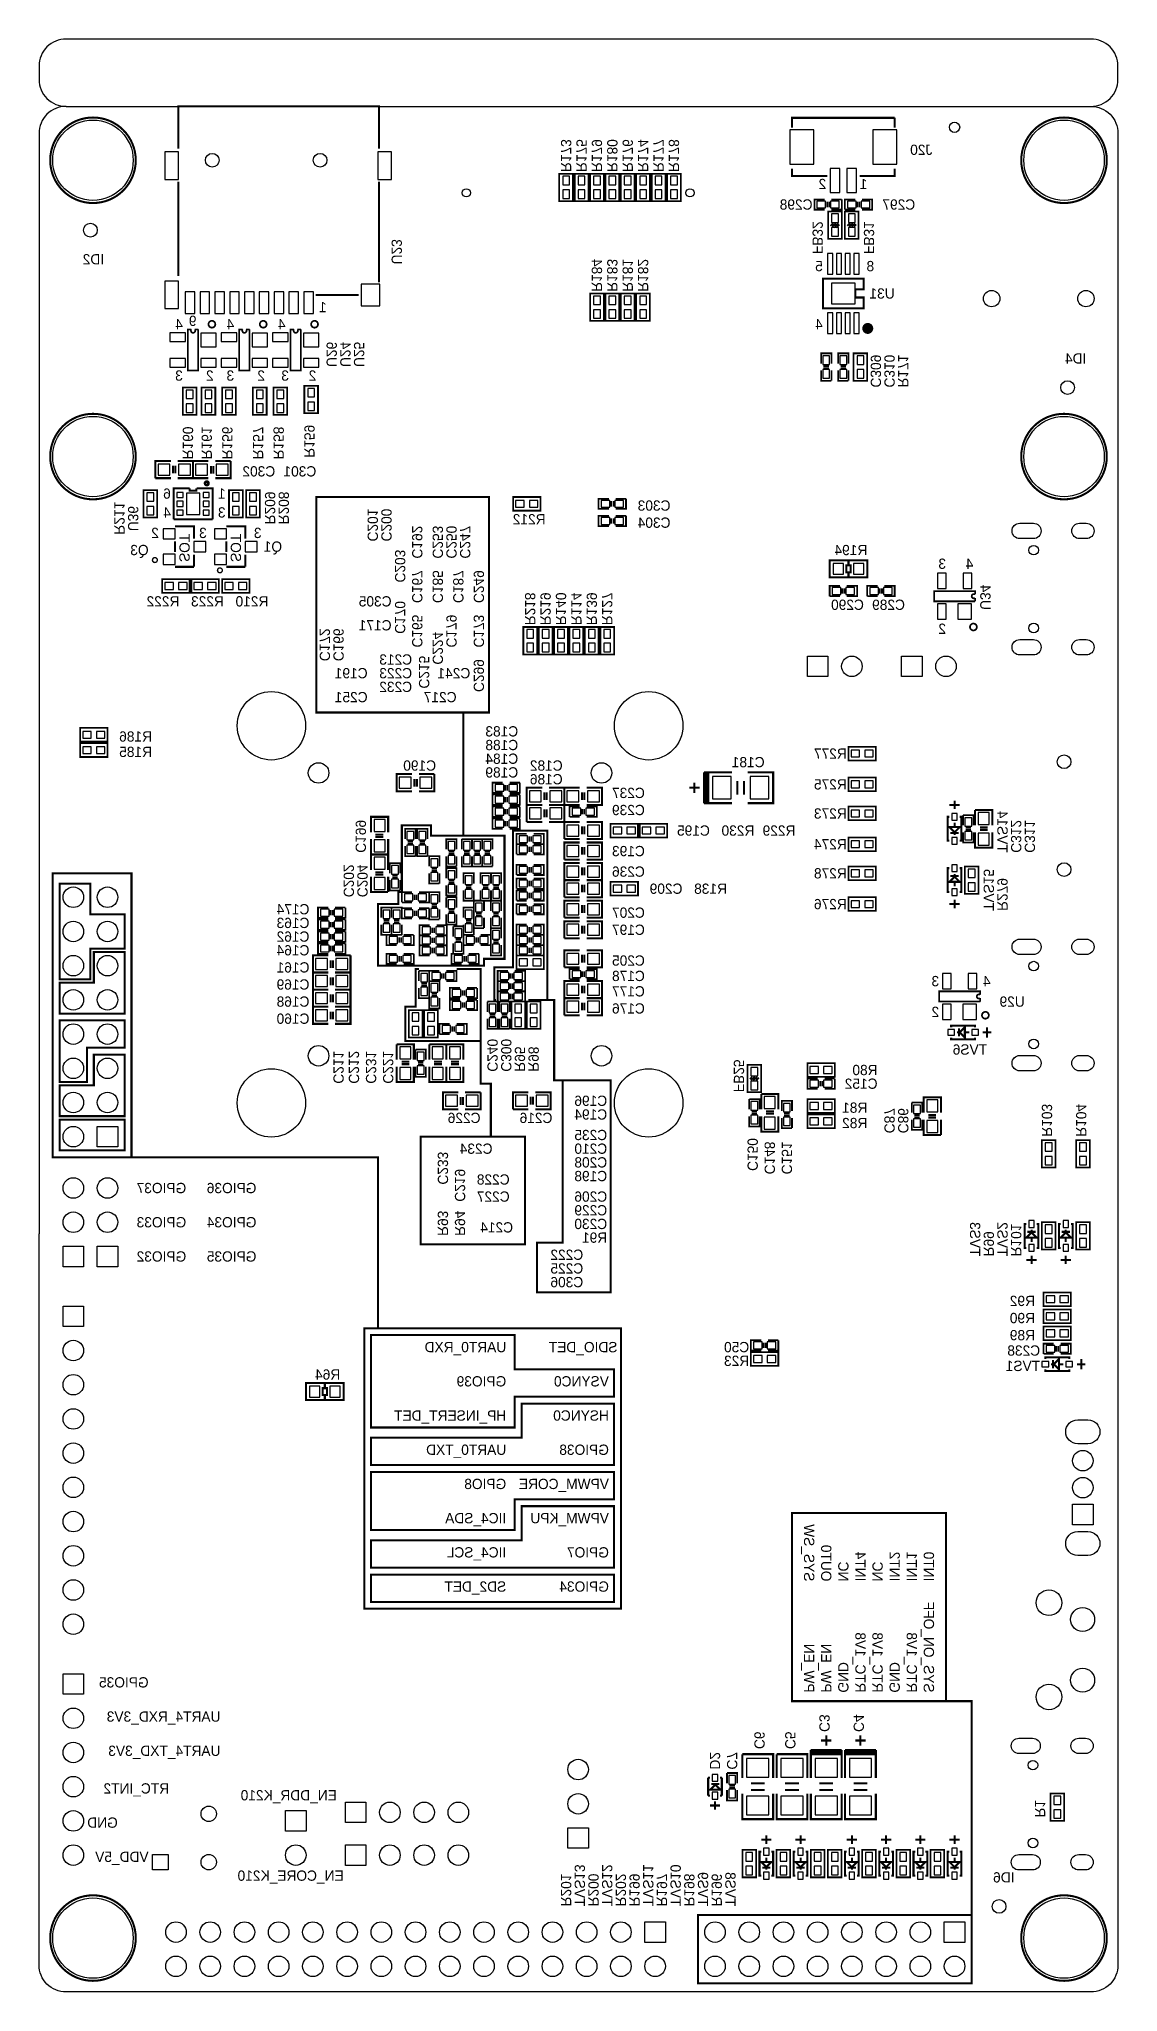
# Model space of a CAD drawing. Extents: x 0 to 80, y 0 to 145.
import ezdxf

# ---------------------------------------------------------------- set-up
doc = ezdxf.new("R2010")
doc.units = 0
for name, color, linetype in [('BG_OUTLINE', 7, 'CONTINUOUS'), ('BG_SILKSCREEN_BOTTOM', 23, 'CONTINUOUS'), ('PG_SILKSCREEN_BOTTOM', 23, 'CONTINUOUS'), ('PIN_BOTTOM', 132, 'CONTINUOUS'), ('RD_SILKSCREEN_BOTTOM', 23, 'CONTINUOUS')]:
    doc.layers.add(name, color=color, linetype=linetype)

msp = doc.modelspace()

# ---------------------------------------------------------------- texts
at = {"layer": 'BG_SILKSCREEN_BOTTOM', "text_generation_flag": 2}
for s, p in [('GPIO37', (10.922, 59.309)), ('GPIO36', (16.129, 59.309)), ('GPIO33', (10.922, 56.769)), ('GPIO34', (16.129, 56.769)), ('GPIO32', (10.922, 54.229)), ('GPIO35', (16.129, 54.229)), ('UART0_RXD', (34.671, 47.498)), ('SDIO_DET', (42.926, 47.498)), ('GPIO39', (34.671, 44.958)), ('VSYNC0', (42.291, 44.958)), ('HP_INSERT_DET', (34.671, 42.418)), ('HSYNC0', (42.291, 42.418)), ('UART0_TXD', (34.671, 39.878)), ('GPIO38', (42.291, 39.878)), ('GPIO8', (34.671, 37.338)), ('VPWM_CORE', (42.291, 37.338)), ('IIC4_SDA', (34.671, 34.798)), ('VPWM_KPU', (42.291, 34.798)), ('IIC4_SCL', (34.671, 32.258)), ('GPIO7', (42.291, 32.258)), ('SD2_DET', (34.671, 29.718)), ('GPIO34', (42.291, 29.718)), ('GPIO35', (8.128, 22.606)), ('UART4_RXD_3V3', (13.462, 20.066)), ('UART4_TXD_3V3', (13.462, 17.526)), ('RTC_INT2', (9.652, 14.732)), ('EN_DDR_K210', (22.098, 14.224)), ('GND', (5.842, 12.192)), ('VDD_5V', (8.128, 9.652)), ('EN_CORE_K210', (22.606, 8.255))]:
    msp.add_text(s, height=0.762, dxfattribs=at).set_placement(p)
for s, p in [('SYS_SW', (56.769, 30.48)), ('OUT0', (58.039, 30.48)), ('NC', (59.309, 30.48)), ('INT4', (60.579, 30.48)), ('NC', (61.849, 30.48)), ('INT2', (63.119, 30.48)), ('INT1', (64.389, 30.48)), ('INT0', (65.659, 30.48)), ('SYS_ON_OFF', (65.659, 22.225)), ('RTC_1V8', (60.579, 22.225)), ('RTC_1V8', (61.849, 22.225)), ('RTC_1V8', (64.389, 22.225)), ('PW_EN', (56.769, 22.225)), ('PW_EN', (58.039, 22.225)), ('GND', (59.309, 22.225)), ('GND', (63.119, 22.225))]:
    msp.add_text(s, height=0.762, rotation=270, dxfattribs=at).set_placement(p)
at = {"layer": 'PG_SILKSCREEN_BOTTOM', "text_generation_flag": 2}
for s, p in [('2', (58.42, 133.858)), ('1', (61.468, 133.858)), ('5', (58.166, 127.762)), ('8', (61.976, 127.762)), ('1', (21.336, 124.714)), ('4', (10.668, 123.444)), ('9', (11.684, 123.698)), ('4', (14.478, 123.444)), ('4', (18.288, 123.444)), ('4', (58.166, 123.444)), ('3', (10.668, 119.634)), ('2', (12.954, 119.634)), ('3', (14.478, 119.634)), ('2', (16.764, 119.634)), ('3', (18.542, 119.634)), ('2', (20.574, 119.634)), ('4', (9.779, 109.474)), ('6', (9.779, 110.871)), ('3', (13.843, 109.474)), ('1', (13.843, 110.871)), ('2', (8.89, 107.95)), ('3', (12.446, 107.95)), ('3', (16.51, 107.95)), ('3', (67.31, 105.664)), ('4', (69.342, 105.664)), ('2', (67.31, 100.838)), ('3', (66.802, 74.676)), ('4', (70.612, 74.676)), ('2', (66.802, 72.39))]:
    msp.add_text(s, height=0.762, dxfattribs=at).set_placement(p)
for p in [(10.414, 106.172), (14.224, 106.172)]:
    msp.add_text('SOT', height=0.762, rotation=270, dxfattribs=at).set_placement(p)
at = {"layer": 'RD_SILKSCREEN_BOTTOM', "text_generation_flag": 2}
for s, p in [('R173', (38.735, 135.128)), ('R175', (39.878, 135.128)), ('R179', (41.021, 135.128)), ('R180', (42.164, 135.128)), ('R176', (43.307, 135.128)), ('R174', (44.45, 135.128)), ('R177', (45.593, 135.128)), ('R178', (46.736, 135.128)), ('FB32', (57.404, 129.032)), ('FB31', (61.214, 129.032)), ('U23', (26.162, 128.27)), ('R184', (41.021, 126.238)), ('R183', (42.164, 126.238)), ('R181', (43.307, 126.238)), ('R182', (44.45, 126.238)), ('U26', (21.336, 120.65)), ('U24', (22.352, 120.65)), ('U25', (23.368, 120.65)), ('C309', (61.722, 119.126)), ('C310', (62.738, 119.126)), ('R171', (63.754, 119.126)), ('R160', (10.668, 113.792)), ('R161', (12.065, 113.792)), ('R156', (13.589, 113.792)), ('R157', (15.875, 113.792)), ('R158', (17.399, 113.792)), ('R159', (19.685, 113.919)), ('R211', (5.588, 108.204)), ('U36', (6.604, 108.458)), ('R209', (16.764, 108.966)), ('R208', (17.78, 108.966)), ('C201', (24.384, 107.696)), ('C200', (25.4, 107.696)), ('C192', (27.686, 106.426)), ('C253', (29.21, 106.426)), ('C250', (30.226, 106.426)), ('C247', (31.242, 106.426)), ('C203', (26.416, 104.648)), ('C167', (27.686, 103.124)), ('C185', (29.21, 103.124)), ('C187', (30.734, 103.124)), ('C249', (32.258, 103.124)), ('U34', (69.85, 102.616)), ('C170', (26.416, 100.838)), ('R218', (36.068, 101.473)), ('R219', (37.211, 101.473)), ('R140', (38.354, 101.473)), ('R114', (39.497, 101.473)), ('R139', (40.64, 101.473)), ('R127', (41.783, 101.473)), ('C165', (27.686, 99.822)), ('C179', (30.226, 99.822)), ('C173', (32.258, 99.822)), ('C172', (20.828, 98.806)), ('C166', (21.844, 98.806)), ('C224', (29.21, 98.552)), ('C215', (28.194, 96.774)), ('C299', (32.258, 96.52)), ('TVS14', (71.12, 84.582)), ('C199', (23.495, 84.582)), ('C312', (72.136, 84.582)), ('C311', (73.152, 84.582)), ('C202', (22.606, 81.28)), ('C204', (23.622, 81.28)), ('TVS15', (70.104, 80.264)), ('R279', (71.12, 80.264)), ('C211', (21.844, 67.437)), ('C212', (22.987, 67.437)), ('C231', (24.257, 67.437)), ('C221', (25.527, 67.437)), ('C240', (33.274, 68.326)), ('C300', (34.29, 68.326)), ('R95', (35.306, 68.326)), ('R98', (36.322, 68.326)), ('FB25', (51.562, 66.802)), ('C87', (62.738, 63.754)), ('C86', (63.754, 63.754)), ('R103', (74.422, 63.5)), ('R104', (76.962, 63.5)), ('C150', (52.578, 60.96)), ('C148', (53.848, 60.706)), ('C151', (55.118, 60.706)), ('C233', (29.591, 59.944)), ('C219', (30.861, 58.674)), ('R93', (29.591, 56.134)), ('R94', (30.861, 56.134)), ('TVS3', (69.088, 54.61)), ('TVS2', (71.12, 54.61)), ('R101', (72.136, 54.61)), ('R99', (70.104, 54.61)), ('C3', (57.912, 19.304)), ('C4', (60.452, 19.304)), ('C6', (53.086, 18.034)), ('C5', (55.372, 18.034)), ('D2', (49.784, 16.51)), ('C7', (51.054, 16.51)), ('R1', (73.914, 12.954)), ('R201', (38.735, 6.35)), ('TVS13', (39.751, 6.35)), ('R200', (40.767, 6.35)), ('TVS12', (41.783, 6.35)), ('R202', (42.799, 6.35)), ('R199', (43.815, 6.35)), ('TVS11', (44.831, 6.35)), ('R197', (45.847, 6.35)), ('TVS10', (46.863, 6.35)), ('R198', (47.879, 6.35)), ('TVS9', (48.895, 6.35)), ('R196', (49.911, 6.35)), ('TVS8', (50.927, 6.35))]:
    msp.add_text(s, height=0.762, rotation=270, dxfattribs=at).set_placement(p)
for s, p in [('J20', (66.294, 136.398)), ('C298', (57.404, 132.334)), ('C297', (65.024, 132.334)), ('ID2', (4.826, 128.27)), ('U31', (63.5, 125.73)), ('ID4', (77.724, 120.904)), ('C302', (17.526, 112.522)), ('C301', (20.574, 112.522)), ('C303', (46.863, 109.982)), ('R212', (37.592, 108.966)), ('C304', (46.863, 108.712)), ('Q3', (8.128, 106.68)), ('Q1', (18.034, 106.934)), ('R194', (61.468, 106.68)), ('R222', (10.414, 102.87)), ('R223', (13.716, 102.87)), ('R210', (17.018, 102.87)), ('C305', (26.162, 102.87)), ('C290', (61.214, 102.616)), ('C289', (64.262, 102.616)), ('C171', (26.162, 101.092)), ('C213', (27.686, 98.552)), ('C191', (24.384, 97.536)), ('C223', (27.686, 97.536)), ('C232', (27.686, 96.52)), ('C241', (32.004, 97.536)), ('C251', (24.384, 95.758)), ('C217', (30.988, 95.758)), ('R186', (8.382, 92.837)), ('C188', (35.56, 92.202)), ('C183', (35.56, 93.218)), ('R185', (8.382, 91.694)), ('C190', (29.464, 90.678)), ('C184', (35.56, 91.186)), ('C182', (38.862, 90.678)), ('C181', (53.848, 90.932)), ('R277', (59.944, 91.567)), ('C189', (35.56, 90.17)), ('C186', (38.862, 89.662)), ('R275', (59.944, 89.281)), ('C237', (44.958, 88.646)), ('C239', (44.958, 87.376)), ('R273', (59.944, 87.122)), ('C195', (49.784, 85.852)), ('R230', (53.086, 85.852)), ('R229', (56.134, 85.852)), ('R274', (59.944, 84.836)), ('C193', (44.958, 84.328)), ('C236', (44.958, 82.804)), ('R278', (59.944, 82.677)), ('C209', (47.752, 81.534)), ('R138', (51.054, 81.534)), ('C174', (20.066, 80.01)), ('C163', (20.066, 78.994)), ('C207', (44.958, 79.756)), ('R276', (59.944, 80.391)), ('C162', (20.066, 77.978)), ('C197', (44.958, 78.486)), ('C164', (20.066, 76.962)), ('C205', (44.958, 76.2)), ('C161', (20.066, 75.692)), ('C178', (44.958, 75.057)), ('C169', (20.066, 74.422)), ('C177', (44.958, 73.914)), ('C160', (20.066, 71.882)), ('C168', (20.066, 73.152)), ('C176', (44.958, 72.644)), ('U29', (73.152, 73.152)), ('TVS6', (70.358, 69.596)), ('R80', (62.23, 68.072)), ('C152', (62.23, 67.056)), ('C226', (32.766, 64.516)), ('C216', (38.1, 64.516)), ('C194', (42.164, 64.77)), ('C196', (42.164, 65.786)), ('R81', (61.468, 65.278)), ('C235', (42.164, 63.246)), ('R82', (61.468, 64.135)), ('C234', (33.655, 62.23)), ('C210', (42.164, 62.23)), ('C208', (42.164, 61.214)), ('C198', (42.164, 60.198)), ('C228', (34.925, 59.944)), ('C227', (34.925, 58.674)), ('C206', (42.164, 58.674)), ('C229', (42.164, 57.658)), ('C214', (35.179, 56.388)), ('C230', (42.164, 56.642)), ('C222', (40.386, 54.356)), ('R91', (42.164, 55.626)), ('C225', (40.386, 53.34)), ('C306', (40.386, 52.324)), ('R92', (73.914, 50.927)), ('R90', (73.914, 49.657)), ('C50', (52.705, 47.498)), ('C238', (74.295, 47.244)), ('R89', (73.914, 48.387)), ('R23', (52.705, 46.482)), ('TVS1', (74.295, 46.101)), ('R64', (22.352, 45.466)), ('ID6', (72.39, 8.128))]:
    msp.add_text(s, height=0.762, dxfattribs=at).set_placement(p)

# ---------------------------------------------------------------- linework, layer by layer
at = {"layer": 'BG_OUTLINE'}
for points in [[(78.068424, 144.999964), (1.999996, 144.999964, 0.414214), (0, 142.999968), (0, 141.99997, 0.414214), (1.999996, 139.999974), (78.068424, 139.999974, 0.414214), (80.06842, 141.99997), (80.06842, 142.999968, 0.414214), (78.068424, 144.999964)], [(1.999996, 139.999974), (78.068424, 139.999974, -0.414214), (80.06842, 137.999978), (80.06842, 1.999996, -0.414214), (78.068424, 0), (1.999996, 0, -0.414214), (0, 1.999996), (0, 56.291734)], [(1.999996, 139.999974, 0.414214), (0, 137.999978), (0, 56.291734)]]:
    msp.add_lwpolyline(points, format="xyb", dxfattribs=at)
at = {"layer": 'BG_SILKSCREEN_BOTTOM', "const_width": 0.1524}
for points in [[(31.496, 85.852), (31.496, 94.996), (20.574, 94.996), (20.574, 110.998), (33.401, 110.998), (33.401, 94.996), (30.861, 94.996)], [(25.908, 76.2), (33.02, 76.2), (33.02, 76.708), (34.544, 76.708), (34.544, 85.852), (29.083, 85.852), (29.083, 86.614), (26.924, 86.614), (26.924, 81.661), (26.67, 81.661), (26.67, 80.772), (25.146, 80.772), (25.146, 76.2), (25.908, 76.2)], [(33.909, 73.66), (33.782, 73.66), (33.782, 76.073), (35.179, 76.073), (35.179, 86.233), (35.687, 86.233)], [(35.433, 86.233), (37.719, 86.233), (37.719, 73.66), (36.322, 73.66)], [(1.524, 83.058), (6.858, 83.058), (6.858, 61.976), (1.016, 61.976), (1.016, 83.058), (3.302, 83.058)], [(2.286, 75.184), (1.524, 75.184), (1.524, 82.296), (3.81, 82.296), (3.81, 80.01), (6.35, 80.01), (6.35, 77.47), (6.096, 77.47)], [(2.032, 72.644), (6.35, 72.644), (6.35, 77.216), (4.064, 77.216), (4.064, 74.93), (1.524, 74.93), (1.524, 72.644), (2.286, 72.644)], [(1.778, 75.184), (3.81, 75.184), (3.81, 77.47), (6.096, 77.47)], [(28.194, 75.946), (27.94, 75.946), (27.94, 73.152), (27.178, 73.152), (27.178, 70.612), (32.766, 70.612), (32.766, 75.946), (30.988, 75.946)], [(37.719, 73.66), (38.227, 73.66), (38.227, 67.691), (42.418, 67.691), (42.418, 51.943), (36.957, 51.943), (36.957, 55.626), (38.862, 55.626), (38.862, 67.691)], [(3.302, 67.564), (1.524, 67.564), (1.524, 72.136), (6.35, 72.136), (6.35, 70.104), (3.556, 70.104), (3.556, 67.564), (3.302, 67.564)], [(1.524, 65.024), (6.35, 65.024), (6.35, 69.596), (4.064, 69.596), (4.064, 67.31), (1.524, 67.31), (1.524, 65.024)], [(32.766, 70.612), (32.766, 67.437), (33.528, 67.437), (33.528, 63.5), (28.321, 63.5), (28.321, 55.499), (36.068, 55.499), (36.068, 63.5), (33.528, 63.5)], [(2.032, 62.484), (6.35, 62.484), (6.35, 64.77), (1.524, 64.77), (1.524, 62.484), (2.032, 62.484)], [(6.858, 61.976), (25.146, 61.976), (25.146, 49.276)], [(43.18, 49.022), (43.18, 28.448), (24.13, 28.448), (24.13, 49.276), (43.18, 49.276), (43.18, 48.514)], [(34.29, 41.91), (24.638, 41.91), (24.638, 48.768), (35.306, 48.768), (35.306, 46.228), (42.672, 46.228), (42.672, 44.196), (35.306, 44.196), (35.306, 41.91), (34.29, 41.91)], [(28.448, 39.116), (42.672, 39.116), (42.672, 43.688), (35.814, 43.688), (35.814, 41.148), (24.638, 41.148), (24.638, 39.116), (28.448, 39.116)], [(34.798, 34.29), (35.306, 34.29), (35.306, 36.576), (42.672, 36.576), (42.672, 38.608), (24.638, 38.608), (24.638, 34.29), (28.702, 34.29)], [(28.702, 31.496), (24.638, 31.496), (24.638, 33.528), (35.814, 33.528), (35.814, 36.068), (42.672, 36.068), (42.672, 31.496), (28.448, 31.496)], [(69.215, 5.715), (69.215, 21.59), (55.88, 21.59), (55.88, 35.56), (67.31, 35.56), (67.31, 21.59), (67.945, 21.59)], [(34.798, 34.29), (28.448, 34.29)], [(29.464, 28.956), (42.672, 28.956), (42.672, 30.988), (24.638, 30.988), (24.638, 28.956), (29.464, 28.956)], [(49.53, 0.635), (69.215, 0.635), (69.215, 5.715), (48.895, 5.715), (48.895, 0.635), (50.165, 0.635)]]:
    msp.add_lwpolyline(points, dxfattribs=at)
at = {"layer": 'PG_SILKSCREEN_BOTTOM'}
for points, const_width in [([(7.174992, 135.999982, 1), (0.824992, 135.999982, 1), (7.174992, 135.999982)], 0.1524), ([(79.243428, 135.999982, 1), (72.893428, 135.999982, 1), (79.243428, 135.999982)], 0.1524), ([(11.303, 123.444, 2), (11.557, 123.444)], 0.127), ([(13.081, 123.825, 1), (12.573, 123.825, 1), (13.081, 123.825)], 0.127), ([(15.113, 123.444, 2), (15.367, 123.444)], 0.127), ([(16.891, 123.825, 1), (16.383, 123.825, 1), (16.891, 123.825)], 0.127), ([(18.923, 123.444, 2), (19.177, 123.444)], 0.127), ([(20.701, 123.825, 1), (20.193, 123.825, 1), (20.701, 123.825)], 0.127), ([(61.705236, 123.514104, -1), (61.298836, 123.514104, -1), (61.705236, 123.514104)], 0.4064), ([(7.174992, 114.000026, 1), (0.824992, 114.000026, 1), (7.174992, 114.000026)], 0.1524), ([(79.243428, 114.000026, 1), (72.893428, 114.000026, 1), (79.243428, 114.000026)], 0.1524), ([(12.573, 112.014, 1), (12.319, 112.014, 1), (12.573, 112.014)], 0.199898), ([(8.774684, 106.315002, 1), (8.415528, 106.315002, 1), (8.774684, 106.315002)], 0.1016), ([(13.600684, 105.553002, 1), (13.241528, 105.553002, 1), (13.600684, 105.553002)], 0.1016), ([(69.469, 103.759, 2), (69.469, 103.505)], 0.127), ([(69.596, 101.346, 1), (69.088, 101.346, 1), (69.596, 101.346)], 0.127), ([(69.85, 74.041, 2), (69.85, 73.787)], 0.127), ([(70.485, 72.517, 1), (69.977, 72.517, 1), (70.485, 72.517)], 0.127), ([(7.174992, 3.999992, 1), (0.824992, 3.999992, 1), (7.174992, 3.999992)], 0.1524), ([(79.243428, 3.999992, 1), (72.893428, 3.999992, 1), (79.243428, 3.999992)], 0.1524)]:
    msp.add_lwpolyline(points, format="xyb", dxfattribs=dict(at, const_width=const_width))
for points, const_width in [([(25.230074, 136.8552), (25.230074, 139.999974), (10.329926, 139.999974), (10.329926, 136.8552)], 0.1524), ([(63.5, 139.151868), (55.88, 139.151868), (55.88, 138.43)], 0.1524), ([(63.5, 138.43), (63.5, 139.151868)], 0.1524), ([(38.608, 135.001), (38.608, 132.969), (39.624, 132.969), (39.624, 135.001), (38.608, 135.001)], 0.127), ([(39.751, 135.001), (39.751, 132.969), (40.767, 132.969), (40.767, 135.001), (39.751, 135.001)], 0.127), ([(40.894, 135.001), (40.894, 132.969), (41.91, 132.969), (41.91, 135.001), (40.894, 135.001)], 0.127), ([(42.037, 135.001), (42.037, 132.969), (43.053, 132.969), (43.053, 135.001), (42.037, 135.001)], 0.127), ([(43.18, 135.001), (43.18, 132.969), (44.196, 132.969), (44.196, 135.001), (43.18, 135.001)], 0.127), ([(44.323, 135.001), (44.323, 132.969), (45.339, 132.969), (45.339, 135.001), (44.323, 135.001)], 0.127), ([(45.466, 135.001), (45.466, 132.969), (46.482, 132.969), (46.482, 135.001), (45.466, 135.001)], 0.127), ([(46.609, 135.001), (46.609, 132.969), (47.625, 132.969), (47.625, 135.001), (46.609, 135.001)], 0.127), ([(55.88, 135.382), (55.88, 134.833868), (58.4962, 134.833868)], 0.1524), ([(60.8965, 134.833868), (63.5, 134.833868), (63.5, 135.382)], 0.1524), ([(10.329926, 134.4168), (10.329926, 127.4064)], 0.1524), ([(25.230074, 126.9492), (25.230074, 134.4168)], 0.1524), ([(58.302906, 133.096), (57.540906, 133.096), (57.540906, 132.334), (58.302906, 132.334)], 0.127), ([(58.480706, 132.9182), (58.480706, 132.5118)], 0.127), ([(59.572906, 130.175), (59.572906, 132.207), (58.556906, 132.207), (58.556906, 130.175), (59.572906, 130.175)], 0.127), ([(58.633106, 132.9182), (58.633106, 132.5118)], 0.127), ([(59.572906, 133.096), (58.810906, 133.096)], 0.127), ([(58.810906, 132.334), (59.572906, 132.334), (59.572906, 133.096)], 0.127), ([(60.56884, 133.096), (59.80684, 133.096), (59.80684, 132.334)], 0.127), ([(59.80684, 132.334), (60.56884, 132.334)], 0.127), ([(60.82284, 130.175), (60.82284, 132.207), (59.80684, 132.207), (59.80684, 130.175), (60.82284, 130.175)], 0.127), ([(60.74664, 132.5118), (60.74664, 132.9182)], 0.127), ([(60.89904, 132.5118), (60.89904, 132.9182)], 0.127), ([(61.07684, 132.334), (61.83884, 132.334), (61.83884, 133.096), (61.07684, 133.096)], 0.127), ([(59.395106, 131.2291), (59.268106, 131.1021), (59.268106, 131.2799), (59.090306, 131.1021), (59.090306, 131.2799), (58.912506, 131.1021), (58.912506, 131.2799), (58.887106, 131.2799), (58.734706, 131.1275)], 0.127), ([(60.64504, 131.2291), (60.51804, 131.1021), (60.51804, 131.2799), (60.34024, 131.1021), (60.34024, 131.2799), (60.16244, 131.1021), (60.16244, 131.2799), (60.13704, 131.2799), (59.98464, 131.1275)], 0.127), ([(41.91, 124.079), (41.91, 126.111), (40.894, 126.111), (40.894, 124.079), (41.91, 124.079)], 0.127), ([(43.053, 124.079), (43.053, 126.111), (42.037, 126.111), (42.037, 124.079), (43.053, 124.079)], 0.127), ([(44.196, 124.079), (44.196, 126.111), (43.18, 126.111), (43.18, 124.079), (44.196, 124.079)], 0.127), ([(45.339, 124.079), (45.339, 126.111), (44.323, 126.111), (44.323, 124.079), (45.339, 124.079)], 0.127), ([(58.189876, 125.010926), (58.189876, 127.211074), (61.190124, 127.211074), (61.190124, 126.410974), (60.589922, 126.410974), (60.589922, 125.811026), (61.190124, 125.811026), (61.190124, 125.010926), (58.189876, 125.010926)], 0.1524), ([(20.5232, 126.000002), (23.7236, 126.000002)], 0.1524), ([(11.811, 123.444), (11.811, 120.396), (11.049, 120.396), (11.049, 123.444), (11.303, 123.444)], 0.127), ([(11.557, 123.444), (11.811, 123.444)], 0.127), ([(15.621, 123.444), (15.621, 120.396), (14.859, 120.396), (14.859, 123.444), (15.113, 123.444)], 0.127), ([(15.367, 123.444), (15.621, 123.444)], 0.127), ([(19.431, 123.444), (19.431, 120.396), (18.669, 120.396), (18.669, 123.444), (18.923, 123.444)], 0.127), ([(19.177, 123.444), (19.431, 123.444)], 0.127), ([(58.801, 120.904), (58.801, 121.666), (58.039, 121.666), (58.039, 120.904)], 0.127), ([(58.039, 120.396), (58.039, 119.634), (58.801, 119.634)], 0.127), ([(58.6232, 120.7262), (58.2168, 120.7262)], 0.127), ([(58.6232, 120.5738), (58.2168, 120.5738)], 0.127), ([(58.801, 119.634), (58.801, 120.396)], 0.127), ([(60.071, 120.904), (60.071, 121.666), (59.309, 121.666), (59.309, 120.904)], 0.127), ([(59.309, 120.396), (59.309, 119.634), (60.071, 119.634)], 0.127), ([(59.8932, 120.7262), (59.4868, 120.7262)], 0.127), ([(59.8932, 120.5738), (59.4868, 120.5738)], 0.127), ([(60.071, 119.634), (60.071, 120.396)], 0.127), ([(61.468, 119.634), (61.468, 121.666), (60.452, 121.666), (60.452, 119.634), (61.468, 119.634)], 0.127), ([(11.684, 117.094), (11.684, 119.126), (10.668, 119.126), (10.668, 117.094), (11.684, 117.094)], 0.127), ([(13.081, 117.094), (13.081, 119.126), (12.065, 119.126), (12.065, 117.094), (13.081, 117.094)], 0.127), ([(14.605, 117.094), (14.605, 119.126), (13.589, 119.126), (13.589, 117.094), (14.605, 117.094)], 0.127), ([(16.891, 117.094), (16.891, 119.126), (15.875, 119.126), (15.875, 117.094), (16.891, 117.094)], 0.127), ([(18.415, 117.094), (18.415, 119.126), (17.399, 119.126), (17.399, 117.094), (18.415, 117.094)], 0.127), ([(20.701, 117.221), (20.701, 119.253), (19.685, 119.253), (19.685, 117.221), (20.701, 117.221)], 0.127), ([(9.779, 113.665), (8.636, 113.665), (8.636, 112.395)], 0.1524), ([(9.9314, 112.7506), (9.9314, 113.3348)], 0.1524), ([(10.1092, 112.7506), (10.1092, 113.3348)], 0.1524), ([(10.287, 112.395), (11.43, 112.395), (11.43, 113.665), (10.287, 113.665)], 0.1524), ([(12.573, 113.665), (11.43, 113.665), (11.43, 112.395), (12.573, 112.395)], 0.1524), ([(12.7508, 113.3094), (12.7508, 112.7252)], 0.1524), ([(12.9286, 113.3094), (12.9286, 112.7252)], 0.1524), ([(14.224, 113.665), (13.081, 113.665)], 0.1524), ([(13.081, 112.395), (14.224, 112.395), (14.224, 113.665)], 0.1524), ([(8.636, 112.395), (9.779, 112.395)], 0.1524), ([(9.979914, 109.339888), (9.979914, 111.640112), (11.176, 111.640112)], 0.1524), ([(11.180064, 111.640112), (11.180064, 111.466122), (11.679936, 111.466122), (11.679936, 111.640112)], 0.1524), ([(11.684, 111.640112), (12.880086, 111.640112), (12.880086, 109.339888)], 0.1524), ([(7.747, 111.506), (7.747, 109.474), (8.763, 109.474), (8.763, 111.506), (7.747, 111.506)], 0.127), ([(14.097, 111.506), (14.097, 109.474), (15.113, 109.474), (15.113, 111.506), (14.097, 111.506)], 0.127), ([(16.383, 109.474), (16.383, 111.506), (15.367, 111.506), (15.367, 109.474), (16.383, 109.474)], 0.127), ([(35.179, 109.982), (37.211, 109.982), (37.211, 110.998), (35.179, 110.998), (35.179, 109.982)], 0.127), ([(42.291, 110.871), (41.529, 110.871), (41.529, 110.109), (42.291, 110.109)], 0.127), ([(42.4688, 110.6932), (42.4688, 110.2868)], 0.127), ([(42.6212, 110.6932), (42.6212, 110.2868)], 0.127), ([(43.561, 110.871), (42.799, 110.871)], 0.127), ([(42.799, 110.109), (43.561, 110.109), (43.561, 110.871)], 0.127), ([(12.880086, 109.339888), (9.979914, 109.339888)], 0.1524), ([(11.495024, 107.914948), (11.495024, 108.815124), (10.094976, 108.815124)], 0.1524), ([(15.305024, 107.914948), (15.305024, 108.815124), (13.904976, 108.815124)], 0.1524), ([(42.291, 109.601), (41.529, 109.601), (41.529, 108.839), (42.291, 108.839)], 0.127), ([(42.4688, 109.4232), (42.4688, 109.0168)], 0.127), ([(42.6212, 109.4232), (42.6212, 109.0168)], 0.127), ([(43.561, 109.601), (42.799, 109.601)], 0.127), ([(42.799, 108.839), (43.561, 108.839), (43.561, 109.601)], 0.127), ([(10.094976, 107.71505), (10.094976, 106.91495)], 0.1524), ([(13.904976, 107.71505), (13.904976, 106.91495)], 0.1524), ([(10.094976, 105.814876), (11.495024, 105.814876)], 0.1524), ([(11.495024, 105.814876), (11.495024, 106.715052)], 0.1524), ([(13.904976, 105.814876), (15.305024, 105.814876)], 0.1524), ([(15.305024, 105.814876), (15.305024, 106.715052)], 0.1524), ([(61.468, 106.299), (58.674, 106.299), (58.674, 105.029), (61.468, 105.029), (61.468, 106.299)], 0.1524), ([(60.071, 106.2482), (60.071, 105.918), (60.2234, 105.918), (60.2234, 105.41), (59.9186, 105.41), (59.9186, 105.918), (60.071, 105.918)], 0.1524), ([(9.144, 103.886), (11.176, 103.886), (11.176, 104.902), (9.144, 104.902), (9.144, 103.886)], 0.127), ([(11.303, 103.886), (13.335, 103.886), (13.335, 104.902), (11.303, 104.902), (11.303, 103.886)], 0.127), ([(13.589, 103.886), (15.621, 103.886), (15.621, 104.902), (13.589, 104.902), (13.589, 103.886)], 0.127), ([(59.436, 104.394), (58.674, 104.394), (58.674, 103.632)], 0.127), ([(59.944, 103.632), (60.706, 103.632), (60.706, 104.394), (59.944, 104.394)], 0.127), ([(60.071, 105.41), (60.071, 105.029)], 0.1524), ([(62.23, 104.394), (61.468, 104.394), (61.468, 103.632)], 0.127), ([(62.738, 103.632), (63.5, 103.632), (63.5, 104.394), (62.738, 104.394)], 0.127), ([(58.674, 103.632), (59.436, 103.632)], 0.127), ([(59.6138, 103.8098), (59.6138, 104.2162)], 0.127), ([(59.7662, 103.8098), (59.7662, 104.2162)], 0.127), ([(61.468, 103.632), (62.23, 103.632)], 0.127), ([(62.4078, 103.8098), (62.4078, 104.2162)], 0.127), ([(62.5602, 103.8098), (62.5602, 104.2162)], 0.127), ([(69.469, 103.251), (66.421, 103.251), (66.421, 104.013), (69.469, 104.013), (69.469, 103.759)], 0.127), ([(69.469, 103.505), (69.469, 103.251)], 0.127), ([(36.957, 99.314), (36.957, 101.346), (35.941, 101.346), (35.941, 99.314), (36.957, 99.314)], 0.127), ([(38.1, 99.314), (38.1, 101.346), (37.084, 101.346), (37.084, 99.314), (38.1, 99.314)], 0.127), ([(38.227, 101.346), (38.227, 99.314), (39.243, 99.314), (39.243, 101.346), (38.227, 101.346)], 0.127), ([(40.386, 99.314), (40.386, 101.346), (39.37, 101.346), (39.37, 99.314), (40.386, 99.314)], 0.127), ([(40.513, 101.346), (40.513, 99.314), (41.529, 99.314), (41.529, 101.346), (40.513, 101.346)], 0.127), ([(41.656, 101.346), (41.656, 99.314), (42.672, 99.314), (42.672, 101.346), (41.656, 101.346)], 0.127), ([(3.048, 92.837), (5.08, 92.837), (5.08, 93.853), (3.048, 93.853), (3.048, 92.837)], 0.127), ([(3.048, 91.694), (5.08, 91.694), (5.08, 92.71), (3.048, 92.71), (3.048, 91.694)], 0.127), ([(62.103, 92.456), (60.071, 92.456), (60.071, 91.44), (62.103, 91.44), (62.103, 92.456)], 0.127), ([(27.686, 90.424), (26.543, 90.424), (26.543, 89.154), (27.686, 89.154)], 0.1524), ([(27.8638, 90.0684), (27.8638, 89.4842)], 0.1524), ([(28.0416, 90.0684), (28.0416, 89.4842)], 0.1524), ([(29.337, 90.424), (28.194, 90.424)], 0.1524), ([(28.194, 89.154), (29.337, 89.154), (29.337, 90.424)], 0.1524), ([(51.1302, 90.551), (49.3522, 90.551)], 0.1524), ([(49.3522, 90.551), (49.3522, 88.265)], 0.1524), ([(49.5046, 90.551), (49.5046, 88.265)], 0.1524), ([(51.435, 90.551), (49.657, 90.551), (49.657, 88.265)], 0.1524), ([(51.816, 88.9), (51.816, 89.916)], 0.1524), ([(52.324, 88.9), (52.324, 89.916)], 0.1524), ([(52.578, 88.265), (54.483, 88.265), (54.483, 90.551), (52.578, 90.551)], 0.1524), ([(62.103, 90.17), (60.071, 90.17), (60.071, 89.154), (62.103, 89.154), (62.103, 90.17)], 0.127), ([(34.417, 89.789), (33.655, 89.789), (33.655, 89.027), (34.417, 89.027)], 0.127), ([(34.417, 88.9), (33.655, 88.9), (33.655, 88.138), (34.417, 88.138)], 0.127), ([(34.5948, 89.6112), (34.5948, 89.2048)], 0.127), ([(34.5948, 88.7222), (34.5948, 88.3158)], 0.127), ([(34.7472, 89.6112), (34.7472, 89.2048)], 0.127), ([(34.7472, 88.7222), (34.7472, 88.3158)], 0.127), ([(35.687, 89.789), (34.925, 89.789)], 0.127), ([(34.925, 89.027), (35.687, 89.027), (35.687, 89.789)], 0.127), ([(35.687, 88.9), (34.925, 88.9)], 0.127), ([(34.925, 88.138), (35.687, 88.138), (35.687, 88.9)], 0.127), ([(37.338, 89.408), (36.195, 89.408), (36.195, 88.138)], 0.1524), ([(37.4904, 88.4936), (37.4904, 89.0778)], 0.1524), ([(37.6682, 88.4936), (37.6682, 89.0778)], 0.1524), ([(37.846, 88.138), (38.989, 88.138), (38.989, 89.408), (37.846, 89.408)], 0.1524), ([(40.132, 89.408), (38.989, 89.408), (38.989, 88.138)], 0.1524), ([(40.2844, 88.4936), (40.2844, 89.0778)], 0.1524), ([(40.4622, 88.4936), (40.4622, 89.0778)], 0.1524), ([(40.64, 88.138), (41.783, 88.138), (41.783, 89.408), (40.64, 89.408)], 0.1524), ([(48.26, 89.408), (49.022, 89.408)], 0.1524), ([(48.641, 89.789), (48.641, 89.027)], 0.1524), ([(67.945, 88.4555), (67.945, 87.8205)], 0.1524), ([(25.908, 86.106), (25.908, 87.249), (24.638, 87.249), (24.638, 86.106)], 0.1524), ([(34.417, 88.011), (33.655, 88.011), (33.655, 87.249), (34.417, 87.249)], 0.127), ([(34.417, 87.122), (33.655, 87.122), (33.655, 86.36), (34.417, 86.36)], 0.127), ([(34.5948, 87.8332), (34.5948, 87.4268)], 0.127), ([(34.5948, 86.9442), (34.5948, 86.5378)], 0.127), ([(34.7472, 87.8332), (34.7472, 87.4268)], 0.127), ([(34.7472, 86.9442), (34.7472, 86.5378)], 0.127), ([(35.687, 88.011), (34.925, 88.011)], 0.127), ([(34.925, 87.249), (35.687, 87.249), (35.687, 88.011)], 0.127), ([(35.687, 87.122), (34.925, 87.122)], 0.127), ([(34.925, 86.36), (35.687, 86.36), (35.687, 87.122)], 0.127), ([(37.338, 88.138), (36.195, 88.138), (36.195, 86.868)], 0.1524), ([(36.195, 88.138), (37.338, 88.138)], 0.1524), ([(37.4904, 87.2236), (37.4904, 87.8078)], 0.1524), ([(37.6682, 87.2236), (37.6682, 87.8078)], 0.1524), ([(37.846, 86.868), (38.989, 86.868), (38.989, 88.138), (37.846, 88.138)], 0.1524), ([(38.989, 88.138), (40.132, 88.138)], 0.1524), ([(40.132, 88.011), (39.37, 88.011), (39.37, 87.249)], 0.127), ([(39.37, 87.249), (40.132, 87.249)], 0.127), ([(40.3098, 87.4268), (40.3098, 87.8332)], 0.127), ([(40.4622, 87.4268), (40.4622, 87.8332)], 0.127), ([(40.64, 87.249), (41.402, 87.249), (41.402, 88.011), (40.64, 88.011)], 0.127), ([(49.3522, 88.265), (51.1302, 88.265)], 0.1524), ([(49.657, 88.265), (51.435, 88.265)], 0.1524), ([(62.103, 88.011), (60.071, 88.011), (60.071, 86.995), (62.103, 86.995), (62.103, 88.011)], 0.127), ([(67.564, 87.249), (67.437, 87.249), (67.437, 85.471), (67.564, 85.471)], 0.1524), ([(68.326, 88.138), (67.564, 88.138)], 0.1524), ([(68.326, 85.471), (68.453, 85.471), (68.453, 87.249), (68.326, 87.249)], 0.1524), ([(68.58, 87.376), (68.58, 86.614)], 0.127), ([(69.342, 86.614), (69.342, 87.376), (68.58, 87.376)], 0.127), ([(69.469, 87.757), (69.469, 86.614)], 0.1524), ([(70.739, 86.614), (70.739, 87.757), (69.469, 87.757)], 0.1524), ([(24.638, 85.598), (24.638, 84.455), (25.908, 84.455)], 0.1524), ([(25.5524, 85.9282), (24.9682, 85.9282)], 0.1524), ([(25.5524, 85.7504), (24.9682, 85.7504)], 0.1524), ([(25.908, 84.455), (25.908, 85.598)], 0.1524), ([(27.94, 85.598), (27.94, 86.36), (27.178, 86.36), (27.178, 85.598)], 0.127), ([(28.829, 85.598), (28.829, 86.36), (28.067, 86.36), (28.067, 85.598)], 0.127), ([(30.988, 84.836), (30.988, 85.598), (30.226, 85.598), (30.226, 84.836)], 0.127), ([(31.369, 85.598), (31.369, 84.836)], 0.127), ([(32.131, 84.836), (32.131, 85.598), (31.369, 85.598)], 0.127), ([(32.893, 84.836), (32.893, 85.598), (32.131, 85.598), (32.131, 84.836)], 0.127), ([(33.655, 84.836), (33.655, 85.598), (32.893, 85.598), (32.893, 84.836)], 0.127), ([(36.195, 85.979), (35.433, 85.979), (35.433, 85.217)], 0.127), ([(36.195, 86.868), (37.338, 86.868)], 0.1524), ([(36.3728, 85.3948), (36.3728, 85.8012)], 0.127), ([(36.5252, 85.3948), (36.5252, 85.8012)], 0.127), ([(36.703, 85.217), (37.465, 85.217), (37.465, 85.979), (36.703, 85.979)], 0.127), ([(40.132, 86.868), (38.989, 86.868), (38.989, 85.598)], 0.1524), ([(38.989, 85.598), (40.132, 85.598)], 0.1524), ([(40.2844, 85.9536), (40.2844, 86.5378)], 0.1524), ([(40.4622, 85.9536), (40.4622, 86.5378)], 0.1524), ([(40.64, 85.598), (41.783, 85.598), (41.783, 86.868), (40.64, 86.868)], 0.1524), ([(42.418, 85.725), (44.45, 85.725), (44.45, 86.741), (42.418, 86.741), (42.418, 85.725)], 0.127), ([(46.609, 86.741), (44.577, 86.741), (44.577, 85.725), (46.609, 85.725), (46.609, 86.741)], 0.127), ([(62.103, 85.725), (60.071, 85.725), (60.071, 84.709), (62.103, 84.709), (62.103, 85.725)], 0.127), ([(67.691, 86.487), (68.326, 86.487), (67.945, 86.106), (67.564, 86.487), (67.691, 86.487)], 0.1524), ([(67.6402, 86.0552), (68.2498, 86.0552)], 0.1524), ([(67.945, 86.5124), (67.945, 86.8172)], 0.1524), ([(67.945, 86.106), (67.945, 85.9028)], 0.1524), ([(68.58, 86.106), (68.58, 85.344), (69.342, 85.344), (69.342, 86.106)], 0.127), ([(68.7578, 86.4362), (69.1642, 86.4362)], 0.127), ([(68.7578, 86.2838), (69.1642, 86.2838)], 0.127), ([(69.469, 86.106), (69.469, 84.963), (70.739, 84.963), (70.739, 86.106)], 0.1524), ([(69.8246, 86.4616), (70.4088, 86.4616)], 0.1524), ([(69.8246, 86.2838), (70.4088, 86.2838)], 0.1524), ([(25.908, 83.312), (25.908, 84.455), (24.638, 84.455), (24.638, 83.312)], 0.1524), ([(27.178, 85.09), (27.178, 84.328), (27.94, 84.328)], 0.127), ([(27.7622, 85.4202), (27.3558, 85.4202)], 0.127), ([(27.7622, 85.2678), (27.3558, 85.2678)], 0.127), ([(27.94, 84.328), (27.94, 85.09)], 0.127), ([(28.067, 85.09), (28.067, 84.328), (28.829, 84.328)], 0.127), ([(28.6512, 85.4202), (28.2448, 85.4202)], 0.127), ([(28.6512, 85.2678), (28.2448, 85.2678)], 0.127), ([(28.829, 84.328), (28.829, 85.09)], 0.127), ([(29.718, 83.566), (29.718, 84.328), (28.956, 84.328), (28.956, 83.566)], 0.127), ([(30.226, 84.328), (30.226, 83.566), (30.988, 83.566)], 0.127), ([(30.8102, 84.6582), (30.4038, 84.6582)], 0.127), ([(30.8102, 84.5058), (30.4038, 84.5058)], 0.127), ([(30.988, 83.566), (30.988, 84.328)], 0.127), ([(31.369, 84.328), (31.369, 83.566), (32.131, 83.566), (32.131, 84.328)], 0.127), ([(31.5468, 84.6582), (31.9532, 84.6582)], 0.127), ([(31.5468, 84.5058), (31.9532, 84.5058)], 0.127), ([(32.131, 84.328), (32.131, 83.566), (32.893, 83.566)], 0.127), ([(32.7152, 84.6582), (32.3088, 84.6582)], 0.127), ([(32.7152, 84.5058), (32.3088, 84.5058)], 0.127), ([(32.893, 83.566), (32.893, 84.328)], 0.127), ([(32.893, 84.328), (32.893, 83.566), (33.655, 83.566)], 0.127), ([(33.4772, 84.6582), (33.0708, 84.6582)], 0.127), ([(33.4772, 84.5058), (33.0708, 84.5058)], 0.127), ([(33.655, 83.566), (33.655, 84.328)], 0.127), ([(35.433, 85.217), (36.195, 85.217)], 0.127), ([(36.195, 85.217), (35.433, 85.217), (35.433, 84.455)], 0.127), ([(35.433, 84.455), (36.195, 84.455)], 0.127), ([(36.3728, 84.6328), (36.3728, 85.0392)], 0.127), ([(36.5252, 84.6328), (36.5252, 85.0392)], 0.127), ([(36.703, 84.455), (37.465, 84.455), (37.465, 85.217), (36.703, 85.217)], 0.127), ([(40.132, 85.344), (38.989, 85.344), (38.989, 84.074)], 0.1524), ([(38.989, 84.074), (40.132, 84.074)], 0.1524), ([(40.2844, 84.4296), (40.2844, 85.0138)], 0.1524), ([(40.4622, 84.4296), (40.4622, 85.0138)], 0.1524), ([(40.64, 84.074), (41.783, 84.074), (41.783, 85.344), (40.64, 85.344)], 0.1524), ([(24.638, 82.804), (24.638, 81.661), (25.908, 81.661)], 0.1524), ([(25.5524, 83.1342), (24.9682, 83.1342)], 0.1524), ([(25.5524, 82.9564), (24.9682, 82.9564)], 0.1524), ([(25.908, 81.661), (25.908, 82.804)], 0.1524), ([(26.797, 83.058), (26.797, 83.82), (26.035, 83.82), (26.035, 83.058)], 0.127), ([(26.6192, 82.8802), (26.2128, 82.8802)], 0.127), ([(26.6192, 82.7278), (26.2128, 82.7278)], 0.127), ([(28.956, 83.058), (28.956, 82.296), (29.718, 82.296)], 0.127), ([(29.5402, 83.3882), (29.1338, 83.3882)], 0.127), ([(29.5402, 83.2358), (29.1338, 83.2358)], 0.127), ([(29.718, 82.296), (29.718, 83.058)], 0.127), ([(30.988, 82.677), (30.988, 83.439), (30.226, 83.439), (30.226, 82.677)], 0.127), ([(32.258, 82.296), (32.258, 83.058), (31.496, 83.058), (31.496, 82.296)], 0.127), ([(33.528, 82.296), (33.528, 83.058), (32.766, 83.058), (32.766, 82.296)], 0.127), ([(34.3027, 82.296), (34.3027, 83.058), (33.5407, 83.058), (33.5407, 82.296)], 0.127), ([(36.195, 83.693), (35.433, 83.693), (35.433, 82.931)], 0.127), ([(35.433, 82.931), (36.195, 82.931)], 0.127), ([(36.195, 82.677), (35.433, 82.677), (35.433, 81.915)], 0.127), ([(36.3728, 83.1088), (36.3728, 83.5152)], 0.127), ([(36.5252, 83.1088), (36.5252, 83.5152)], 0.127), ([(36.703, 82.931), (37.465, 82.931), (37.465, 83.693), (36.703, 83.693)], 0.127), ([(36.703, 81.915), (37.465, 81.915), (37.465, 82.677), (36.703, 82.677)], 0.127), ([(40.132, 83.82), (38.989, 83.82), (38.989, 82.55)], 0.1524), ([(40.2844, 82.9056), (40.2844, 83.4898)], 0.1524), ([(40.4622, 82.9056), (40.4622, 83.4898)], 0.1524), ([(40.64, 82.55), (41.783, 82.55), (41.783, 83.82), (40.64, 83.82)], 0.1524), ([(62.103, 83.566), (60.071, 83.566), (60.071, 82.55), (62.103, 82.55), (62.103, 83.566)], 0.127), ([(67.564, 83.439), (67.437, 83.439), (67.437, 81.661), (67.564, 81.661)], 0.1524), ([(68.199, 82.423), (67.564, 82.423), (67.945, 82.804), (68.326, 82.423), (68.199, 82.423)], 0.1524), ([(68.2498, 82.8548), (67.6402, 82.8548)], 0.1524), ([(67.945, 82.804), (67.945, 83.0072)], 0.1524), ([(68.326, 81.661), (68.453, 81.661), (68.453, 83.439), (68.326, 83.439)], 0.1524), ([(68.707, 83.566), (68.707, 81.534), (69.723, 81.534), (69.723, 83.566), (68.707, 83.566)], 0.127), ([(26.035, 82.55), (26.035, 81.788), (26.797, 81.788)], 0.127), ([(26.797, 81.788), (26.797, 82.55)], 0.127), ([(27.686, 81.661), (26.924, 81.661), (26.924, 80.899)], 0.127), ([(27.8638, 81.0768), (27.8638, 81.4832)], 0.127), ([(28.0162, 81.0768), (28.0162, 81.4832)], 0.127), ([(28.194, 80.899), (28.956, 80.899), (28.956, 81.661), (28.194, 81.661)], 0.127), ([(29.718, 80.899), (29.718, 81.661), (28.956, 81.661), (28.956, 80.899)], 0.127), ([(30.226, 82.169), (30.226, 81.407), (30.988, 81.407)], 0.127), ([(30.226, 81.28), (30.226, 80.518)], 0.127), ([(30.988, 80.518), (30.988, 81.28), (30.226, 81.28)], 0.127), ([(30.8102, 82.4992), (30.4038, 82.4992)], 0.127), ([(30.8102, 82.3468), (30.4038, 82.3468)], 0.127), ([(30.988, 81.407), (30.988, 82.169)], 0.127), ([(31.496, 81.788), (31.496, 81.026), (32.258, 81.026)], 0.127), ([(32.0802, 82.1182), (31.6738, 82.1182)], 0.127), ([(32.0802, 81.9658), (31.6738, 81.9658)], 0.127), ([(32.258, 81.026), (32.258, 81.788)], 0.127), ([(32.766, 81.788), (32.766, 81.026), (33.528, 81.026)], 0.127), ([(33.3502, 82.1182), (32.9438, 82.1182)], 0.127), ([(33.3502, 81.9658), (32.9438, 81.9658)], 0.127), ([(33.528, 81.026), (33.528, 81.788)], 0.127), ([(33.5407, 81.788), (33.5407, 81.026), (34.3027, 81.026)], 0.127), ([(34.1249, 82.1182), (33.7185, 82.1182)], 0.127), ([(34.1249, 81.9658), (33.7185, 81.9658)], 0.127), ([(34.3027, 81.026), (34.3027, 81.788)], 0.127), ([(35.433, 81.915), (36.195, 81.915)], 0.127), ([(36.195, 81.788), (35.433, 81.788), (35.433, 81.026)], 0.127), ([(36.3728, 82.0928), (36.3728, 82.4992)], 0.127), ([(36.3728, 81.2038), (36.3728, 81.6102)], 0.127), ([(36.5252, 82.0928), (36.5252, 82.4992)], 0.127), ([(36.5252, 81.2038), (36.5252, 81.6102)], 0.127), ([(36.703, 81.026), (37.465, 81.026), (37.465, 81.788), (36.703, 81.788)], 0.127), ([(38.989, 82.55), (40.132, 82.55)], 0.1524), ([(40.132, 82.55), (38.989, 82.55), (38.989, 81.28)], 0.1524), ([(38.989, 81.28), (40.132, 81.28)], 0.1524), ([(40.2844, 81.6356), (40.2844, 82.2198)], 0.1524), ([(40.4622, 81.6356), (40.4622, 82.2198)], 0.1524), ([(40.64, 81.28), (41.783, 81.28), (41.783, 82.55), (40.64, 82.55)], 0.1524), ([(42.418, 81.407), (44.45, 81.407), (44.45, 82.423), (42.418, 82.423), (42.418, 81.407)], 0.127), ([(62.103, 81.28), (60.071, 81.28), (60.071, 80.264), (62.103, 80.264), (62.103, 81.28)], 0.127), ([(67.945, 82.3976), (67.945, 82.0928)], 0.1524), ([(21.463, 80.518), (20.701, 80.518), (20.701, 79.756), (21.463, 79.756)], 0.127), ([(21.6408, 80.3402), (21.6408, 79.9338)], 0.127), ([(21.7932, 80.3402), (21.7932, 79.9338)], 0.127), ([(22.733, 80.518), (21.971, 80.518)], 0.127), ([(21.971, 79.756), (22.733, 79.756), (22.733, 80.518)], 0.127), ([(26.162, 79.756), (26.162, 80.518), (25.4, 80.518), (25.4, 79.756)], 0.127), ([(26.924, 79.756), (26.924, 80.518), (26.162, 80.518), (26.162, 79.756)], 0.127), ([(26.924, 80.899), (27.686, 80.899)], 0.127), ([(27.686, 80.4672), (26.924, 80.4672), (26.924, 79.7052), (27.686, 79.7052)], 0.127), ([(27.8638, 80.2894), (27.8638, 79.883)], 0.127), ([(28.0162, 80.2894), (28.0162, 79.883)], 0.127), ([(28.956, 80.4672), (28.194, 80.4672)], 0.127), ([(28.194, 79.7052), (28.956, 79.7052), (28.956, 80.4672)], 0.127), ([(28.956, 80.391), (28.956, 79.629), (29.718, 79.629)], 0.127), ([(29.5402, 80.7212), (29.1338, 80.7212)], 0.127), ([(29.5402, 80.5688), (29.1338, 80.5688)], 0.127), ([(29.718, 79.629), (29.718, 80.391)], 0.127), ([(30.226, 80.01), (30.226, 79.248), (30.988, 79.248), (30.988, 80.01)], 0.127), ([(30.4038, 80.3402), (30.8102, 80.3402)], 0.127), ([(30.4038, 80.1878), (30.8102, 80.1878)], 0.127), ([(32.258, 79.756), (32.258, 80.518), (31.496, 80.518), (31.496, 79.756)], 0.127), ([(33.02, 80.264), (33.02, 81.026), (32.258, 81.026), (32.258, 80.264)], 0.127), ([(32.258, 79.756), (32.258, 78.994), (33.02, 78.994)], 0.127), ([(32.8422, 80.0862), (32.4358, 80.0862)], 0.127), ([(32.8422, 79.9338), (32.4358, 79.9338)], 0.127), ([(33.02, 78.994), (33.02, 79.756)], 0.127), ([(33.528, 81.026), (33.528, 80.264)], 0.127), ([(34.29, 80.264), (34.29, 81.026), (33.528, 81.026)], 0.127), ([(33.528, 79.756), (33.528, 78.994), (34.29, 78.994), (34.29, 79.756)], 0.127), ([(33.7058, 80.0862), (34.1122, 80.0862)], 0.127), ([(33.7058, 79.9338), (34.1122, 79.9338)], 0.127), ([(35.433, 81.026), (36.195, 81.026)], 0.127), ([(36.195, 80.772), (35.433, 80.772), (35.433, 80.01)], 0.127), ([(35.433, 80.01), (36.195, 80.01)], 0.127), ([(36.3728, 80.1878), (36.3728, 80.5942)], 0.127), ([(36.5252, 80.1878), (36.5252, 80.5942)], 0.127), ([(36.703, 80.01), (37.465, 80.01), (37.465, 80.772), (36.703, 80.772)], 0.127), ([(40.132, 81.026), (38.989, 81.026), (38.989, 79.756)], 0.1524), ([(38.989, 79.756), (40.132, 79.756)], 0.1524), ([(40.2844, 80.1116), (40.2844, 80.6958)], 0.1524), ([(40.4622, 80.1116), (40.4622, 80.6958)], 0.1524), ([(40.64, 79.756), (41.783, 79.756), (41.783, 81.026), (40.64, 81.026)], 0.1524), ([(67.564, 80.772), (68.326, 80.772)], 0.1524), ([(67.945, 80.4545), (67.945, 81.0895)], 0.1524), ([(21.463, 79.629), (20.701, 79.629), (20.701, 78.867), (21.463, 78.867)], 0.127), ([(21.463, 78.74), (20.701, 78.74), (20.701, 77.978), (21.463, 77.978)], 0.127), ([(21.6408, 79.4512), (21.6408, 79.0448)], 0.127), ([(21.6408, 78.5622), (21.6408, 78.1558)], 0.127), ([(21.7932, 79.4512), (21.7932, 79.0448)], 0.127), ([(21.7932, 78.5622), (21.7932, 78.1558)], 0.127), ([(22.733, 79.629), (21.971, 79.629)], 0.127), ([(21.971, 78.867), (22.733, 78.867), (22.733, 79.629)], 0.127), ([(22.733, 78.74), (21.971, 78.74)], 0.127), ([(21.971, 77.978), (22.733, 77.978), (22.733, 78.74)], 0.127), ([(25.4, 79.248), (25.4, 78.486), (26.162, 78.486)], 0.127), ([(25.9842, 79.5782), (25.5778, 79.5782)], 0.127), ([(25.9842, 79.4258), (25.5778, 79.4258)], 0.127), ([(26.543, 78.486), (25.781, 78.486), (25.781, 77.724), (26.543, 77.724)], 0.127), ([(26.162, 79.248), (26.162, 78.486), (26.924, 78.486)], 0.127), ([(26.162, 78.486), (26.162, 79.248)], 0.127), ([(26.7462, 79.5782), (26.3398, 79.5782)], 0.127), ([(26.7462, 79.4258), (26.3398, 79.4258)], 0.127), ([(26.7208, 78.3082), (26.7208, 77.9018)], 0.127), ([(26.8732, 78.3082), (26.8732, 77.9018)], 0.127), ([(26.924, 78.486), (26.924, 79.248)], 0.127), ([(27.813, 78.486), (27.051, 78.486)], 0.127), ([(27.051, 77.724), (27.813, 77.724), (27.813, 78.486)], 0.127), ([(28.9941, 79.2099), (28.2321, 79.2099), (28.2321, 78.4479), (28.9941, 78.4479)], 0.127), ([(28.9941, 78.4606), (28.2321, 78.4606), (28.2321, 77.6986), (28.9941, 77.6986)], 0.127), ([(29.1719, 79.0321), (29.1719, 78.6257)], 0.127), ([(29.1719, 78.2828), (29.1719, 77.8764)], 0.127), ([(29.3243, 79.0321), (29.3243, 78.6257)], 0.127), ([(29.3243, 78.2828), (29.3243, 77.8764)], 0.127), ([(30.2641, 79.2099), (29.5021, 79.2099)], 0.127), ([(29.5021, 78.4479), (30.2641, 78.4479), (30.2641, 79.2099)], 0.127), ([(30.2641, 78.4606), (29.5021, 78.4606)], 0.127), ([(29.5021, 77.6986), (30.2641, 77.6986), (30.2641, 78.4606)], 0.127), ([(30.734, 79.121), (30.734, 78.359)], 0.127), ([(31.496, 78.359), (31.496, 79.121), (30.734, 79.121)], 0.127), ([(31.496, 79.248), (31.496, 78.486), (32.258, 78.486)], 0.127), ([(32.258, 78.486), (31.496, 78.486), (31.496, 77.724)], 0.127), ([(32.0802, 79.5782), (31.6738, 79.5782)], 0.127), ([(32.0802, 79.4258), (31.6738, 79.4258)], 0.127), ([(32.258, 78.486), (32.258, 79.248)], 0.127), ([(32.4358, 77.9018), (32.4358, 78.3082)], 0.127), ([(32.5882, 77.9018), (32.5882, 78.3082)], 0.127), ([(32.766, 77.724), (33.528, 77.724), (33.528, 78.486), (32.766, 78.486)], 0.127), ([(33.528, 78.994), (33.528, 78.232)], 0.127), ([(34.29, 78.232), (34.29, 78.994), (33.528, 78.994)], 0.127), ([(36.195, 79.248), (35.433, 79.248), (35.433, 78.486)], 0.127), ([(36.195, 78.486), (35.433, 78.486), (35.433, 77.724)], 0.127), ([(35.433, 78.486), (36.195, 78.486)], 0.127), ([(36.3728, 78.6638), (36.3728, 79.0702)], 0.127), ([(36.3728, 77.9018), (36.3728, 78.3082)], 0.127), ([(36.5252, 78.6638), (36.5252, 79.0702)], 0.127), ([(36.5252, 77.9018), (36.5252, 78.3082)], 0.127), ([(36.703, 78.486), (37.465, 78.486), (37.465, 79.248), (36.703, 79.248)], 0.127), ([(36.703, 77.724), (37.465, 77.724), (37.465, 78.486), (36.703, 78.486)], 0.127), ([(40.132, 79.502), (38.989, 79.502), (38.989, 78.232)], 0.1524), ([(38.989, 78.232), (40.132, 78.232)], 0.1524), ([(40.2844, 78.5876), (40.2844, 79.1718)], 0.1524), ([(40.4622, 78.5876), (40.4622, 79.1718)], 0.1524), ([(40.64, 78.232), (41.783, 78.232), (41.783, 79.502), (40.64, 79.502)], 0.1524), ([(21.463, 76.962), (20.32, 76.962), (20.32, 75.692), (21.463, 75.692)], 0.1524), ([(21.463, 77.851), (20.701, 77.851), (20.701, 77.089), (21.463, 77.089)], 0.127), ([(21.6408, 77.6732), (21.6408, 77.2668)], 0.127), ([(21.7932, 77.6732), (21.7932, 77.2668)], 0.127), ([(23.114, 76.962), (21.971, 76.962)], 0.1524), ([(21.971, 75.692), (23.114, 75.692), (23.114, 76.962)], 0.1524), ([(22.733, 77.851), (21.971, 77.851)], 0.127), ([(21.971, 77.089), (22.733, 77.089), (22.733, 77.851)], 0.127), ([(26.543, 77.089), (25.781, 77.089), (25.781, 76.327), (26.543, 76.327)], 0.127), ([(26.7208, 76.9112), (26.7208, 76.5048)], 0.127), ([(26.8732, 76.9112), (26.8732, 76.5048)], 0.127), ([(27.813, 77.089), (27.051, 77.089)], 0.127), ([(27.051, 76.327), (27.813, 76.327), (27.813, 77.089)], 0.127), ([(28.9941, 77.7113), (28.2321, 77.7113), (28.2321, 76.9493), (28.9941, 76.9493)], 0.127), ([(29.1719, 77.5335), (29.1719, 77.1271)], 0.127), ([(29.3243, 77.5335), (29.3243, 77.1271)], 0.127), ([(30.2641, 77.7113), (29.5021, 77.7113)], 0.127), ([(29.5021, 76.9493), (30.2641, 76.9493), (30.2641, 77.7113)], 0.127), ([(31.369, 77.089), (30.607, 77.089), (30.607, 76.327), (31.369, 76.327)], 0.127), ([(30.734, 77.851), (30.734, 77.089), (31.496, 77.089), (31.496, 77.851)], 0.127), ([(30.9118, 78.1812), (31.3182, 78.1812)], 0.127), ([(30.9118, 78.0288), (31.3182, 78.0288)], 0.127), ([(31.496, 77.724), (32.258, 77.724)], 0.127), ([(31.5468, 76.9112), (31.5468, 76.5048)], 0.127), ([(31.6992, 76.9112), (31.6992, 76.5048)], 0.127), ([(32.639, 77.089), (31.877, 77.089)], 0.127), ([(31.877, 76.327), (32.639, 76.327), (32.639, 77.089)], 0.127), ([(33.528, 77.724), (33.528, 76.962), (34.29, 76.962), (34.29, 77.724)], 0.127), ([(33.7058, 78.0542), (34.1122, 78.0542)], 0.127), ([(33.7058, 77.9018), (34.1122, 77.9018)], 0.127), ([(36.195, 77.724), (35.433, 77.724), (35.433, 76.962)], 0.127), ([(35.433, 77.724), (36.195, 77.724)], 0.127), ([(35.433, 75.946), (37.465, 75.946), (37.465, 76.962), (35.433, 76.962), (35.433, 75.946)], 0.127), ([(35.433, 76.962), (36.195, 76.962)], 0.127), ([(36.3728, 77.1398), (36.3728, 77.5462)], 0.127), ([(36.5252, 77.1398), (36.5252, 77.5462)], 0.127), ([(36.703, 76.962), (37.465, 76.962), (37.465, 77.724), (36.703, 77.724)], 0.127), ([(40.132, 77.343), (38.989, 77.343), (38.989, 76.073)], 0.1524), ([(40.2844, 76.4286), (40.2844, 77.0128)], 0.1524), ([(40.4622, 76.4286), (40.4622, 77.0128)], 0.1524), ([(40.64, 76.073), (41.783, 76.073), (41.783, 77.343), (40.64, 77.343)], 0.1524), ([(21.463, 75.692), (20.32, 75.692), (20.32, 74.422), (21.463, 74.422)], 0.1524), ([(21.6408, 76.6064), (21.6408, 76.0222)], 0.1524), ([(21.6408, 75.3364), (21.6408, 74.7522)], 0.1524), ([(21.8186, 76.6064), (21.8186, 76.0222)], 0.1524), ([(21.8186, 75.3364), (21.8186, 74.7522)], 0.1524), ([(23.114, 75.692), (21.971, 75.692)], 0.1524), ([(21.971, 74.422), (23.114, 74.422), (23.114, 75.692)], 0.1524), ([(28.194, 75.819), (28.194, 75.057)], 0.127), ([(28.956, 75.057), (28.956, 75.819), (28.194, 75.819)], 0.127), ([(29.718, 75.819), (28.956, 75.819), (28.956, 75.057)], 0.127), ([(29.8958, 75.2348), (29.8958, 75.6412)], 0.127), ([(30.0482, 75.2348), (30.0482, 75.6412)], 0.127), ([(30.226, 75.057), (30.988, 75.057), (30.988, 75.819), (30.226, 75.819)], 0.127), ([(34.798, 75.819), (34.036, 75.819), (34.036, 75.057)], 0.127), ([(34.9758, 75.2348), (34.9758, 75.6412)], 0.127), ([(35.1282, 75.2348), (35.1282, 75.6412)], 0.127), ([(35.306, 75.057), (36.068, 75.057), (36.068, 75.819), (35.306, 75.819)], 0.127), ([(38.989, 76.073), (40.132, 76.073)], 0.1524), ([(40.132, 75.946), (39.37, 75.946), (39.37, 75.184)], 0.127), ([(40.3098, 75.3618), (40.3098, 75.7682)], 0.127), ([(40.4622, 75.3618), (40.4622, 75.7682)], 0.127), ([(40.64, 75.184), (41.402, 75.184), (41.402, 75.946), (40.64, 75.946)], 0.127), ([(21.463, 74.422), (20.32, 74.422), (20.32, 73.152), (21.463, 73.152)], 0.1524), ([(21.6408, 74.0664), (21.6408, 73.4822)], 0.1524), ([(21.8186, 74.0664), (21.8186, 73.4822)], 0.1524), ([(23.114, 74.422), (21.971, 74.422)], 0.1524), ([(21.971, 73.152), (23.114, 73.152), (23.114, 74.422)], 0.1524), ([(28.194, 74.549), (28.194, 73.787), (28.956, 73.787), (28.956, 74.549)], 0.127), ([(28.3718, 74.8792), (28.7782, 74.8792)], 0.127), ([(28.3718, 74.7268), (28.7782, 74.7268)], 0.127), ([(28.956, 75.057), (29.718, 75.057)], 0.127), ([(28.956, 75.057), (28.956, 74.295)], 0.127), ([(29.718, 74.295), (29.718, 75.057), (28.956, 75.057)], 0.127), ([(29.1338, 74.1172), (29.5402, 74.1172)], 0.127), ([(29.1338, 73.9648), (29.5402, 73.9648)], 0.127), ([(31.242, 74.549), (30.48, 74.549), (30.48, 73.787), (31.242, 73.787)], 0.127), ([(31.4198, 74.3712), (31.4198, 73.9648)], 0.127), ([(31.5722, 74.3712), (31.5722, 73.9648)], 0.127), ([(32.512, 74.549), (31.75, 74.549)], 0.127), ([(31.75, 73.787), (32.512, 73.787), (32.512, 74.549)], 0.127), ([(34.798, 75.057), (34.036, 75.057), (34.036, 74.295)], 0.127), ([(34.036, 75.057), (34.798, 75.057)], 0.127), ([(34.798, 74.295), (34.036, 74.295), (34.036, 73.533)], 0.127), ([(34.036, 74.295), (34.798, 74.295)], 0.127), ([(34.9758, 74.4728), (34.9758, 74.8792)], 0.127), ([(34.9758, 73.7108), (34.9758, 74.1172)], 0.127), ([(35.1282, 74.4728), (35.1282, 74.8792)], 0.127), ([(35.1282, 73.7108), (35.1282, 74.1172)], 0.127), ([(35.306, 74.295), (36.068, 74.295), (36.068, 75.057), (35.306, 75.057)], 0.127), ([(35.306, 73.533), (36.068, 73.533), (36.068, 74.295), (35.306, 74.295)], 0.127), ([(40.132, 75.057), (38.989, 75.057), (38.989, 73.787)], 0.1524), ([(39.37, 75.184), (40.132, 75.184)], 0.127), ([(40.2844, 74.1426), (40.2844, 74.7268)], 0.1524), ([(40.4622, 74.1426), (40.4622, 74.7268)], 0.1524), ([(40.64, 73.787), (41.783, 73.787), (41.783, 75.057), (40.64, 75.057)], 0.1524), ([(69.85, 73.533), (66.802, 73.533), (66.802, 74.295), (69.85, 74.295), (69.85, 74.041)], 0.127), ([(21.463, 73.152), (20.32, 73.152), (20.32, 71.882), (21.463, 71.882)], 0.1524), ([(21.6408, 72.7964), (21.6408, 72.2122)], 0.1524), ([(21.8186, 72.7964), (21.8186, 72.2122)], 0.1524), ([(23.114, 73.152), (21.971, 73.152)], 0.1524), ([(21.971, 71.882), (23.114, 71.882), (23.114, 73.152)], 0.1524), ([(27.432, 72.898), (27.432, 70.866), (28.448, 70.866), (28.448, 72.898), (27.432, 72.898)], 0.127), ([(28.575, 72.898), (28.575, 70.866), (29.591, 70.866), (29.591, 72.898), (28.575, 72.898)], 0.127), ([(28.956, 73.787), (28.956, 73.025), (29.718, 73.025), (29.718, 73.787)], 0.127), ([(31.242, 73.66), (30.48, 73.66), (30.48, 72.898), (31.242, 72.898)], 0.127), ([(31.4198, 73.4822), (31.4198, 73.0758)], 0.127), ([(31.5722, 73.4822), (31.5722, 73.0758)], 0.127), ([(32.512, 73.66), (31.75, 73.66)], 0.127), ([(31.75, 72.898), (32.512, 72.898), (32.512, 73.66)], 0.127), ([(33.274, 73.533), (33.274, 72.771)], 0.127), ([(34.036, 72.771), (34.036, 73.533), (33.274, 73.533)], 0.127), ([(33.4518, 72.5932), (33.8582, 72.5932)], 0.127), ([(33.4518, 72.4408), (33.8582, 72.4408)], 0.127), ([(34.036, 73.533), (34.798, 73.533)], 0.127), ([(34.925, 72.771), (34.925, 73.533), (34.163, 73.533), (34.163, 72.771)], 0.127), ([(34.7472, 72.5932), (34.3408, 72.5932)], 0.127), ([(34.7472, 72.4408), (34.3408, 72.4408)], 0.127), ([(36.068, 71.501), (36.068, 73.533), (35.052, 73.533), (35.052, 71.501), (36.068, 71.501)], 0.127), ([(36.195, 73.533), (36.195, 71.501), (37.211, 71.501), (37.211, 73.533), (36.195, 73.533)], 0.127), ([(38.989, 73.787), (40.132, 73.787)], 0.1524), ([(40.132, 73.787), (38.989, 73.787), (38.989, 72.517)], 0.1524), ([(38.989, 72.517), (40.132, 72.517)], 0.1524), ([(40.2844, 72.8726), (40.2844, 73.4568)], 0.1524), ([(40.4622, 72.8726), (40.4622, 73.4568)], 0.1524), ([(40.64, 72.517), (41.783, 72.517), (41.783, 73.787), (40.64, 73.787)], 0.1524), ([(69.85, 73.787), (69.85, 73.533)], 0.127), ([(30.48, 71.882), (29.718, 71.882), (29.718, 71.12)], 0.127), ([(29.718, 71.12), (30.48, 71.12)], 0.127), ([(30.6578, 71.2978), (30.6578, 71.7042)], 0.127), ([(30.8102, 71.2978), (30.8102, 71.7042)], 0.127), ([(30.988, 71.12), (31.75, 71.12), (31.75, 71.882), (30.988, 71.882)], 0.127), ([(33.274, 72.263), (33.274, 71.501), (34.036, 71.501), (34.036, 72.263)], 0.127), ([(34.163, 72.263), (34.163, 71.501), (34.925, 71.501)], 0.127), ([(34.925, 71.501), (34.925, 72.263)], 0.127), ([(69.469, 71.628), (69.469, 71.755), (67.691, 71.755), (67.691, 71.628)], 0.1524), ([(68.326, 71.247), (68.1228, 71.247)], 0.1524), ([(68.2752, 71.5518), (68.2752, 70.9422)], 0.1524), ([(68.707, 71.501), (68.707, 70.866), (68.326, 71.247), (68.707, 71.628), (68.707, 71.501)], 0.1524), ([(68.7324, 71.247), (69.0372, 71.247)], 0.1524), ([(70.6755, 71.247), (70.0405, 71.247)], 0.1524), ([(70.358, 70.866), (70.358, 71.628)], 0.1524), ([(26.543, 70.358), (26.543, 69.215)], 0.1524), ([(27.813, 69.215), (27.813, 70.358), (26.543, 70.358)], 0.1524), ([(27.94, 69.977), (27.94, 69.215)], 0.127), ([(28.702, 69.215), (28.702, 69.977), (27.94, 69.977)], 0.127), ([(28.956, 70.358), (28.956, 69.215)], 0.1524), ([(30.226, 69.215), (30.226, 70.358), (28.956, 70.358)], 0.1524), ([(30.226, 70.358), (30.226, 69.215)], 0.1524), ([(31.496, 69.215), (31.496, 70.358), (30.226, 70.358)], 0.1524), ([(67.691, 70.866), (67.691, 70.739), (69.469, 70.739), (69.469, 70.866)], 0.1524), ([(26.543, 68.707), (26.543, 67.564), (27.813, 67.564), (27.813, 68.707)], 0.1524), ([(26.8986, 69.0626), (27.4828, 69.0626)], 0.1524), ([(26.8986, 68.8848), (27.4828, 68.8848)], 0.1524), ([(27.94, 68.707), (27.94, 67.945), (28.702, 67.945), (28.702, 68.707)], 0.127), ([(28.1178, 69.0372), (28.5242, 69.0372)], 0.127), ([(28.1178, 68.8848), (28.5242, 68.8848)], 0.127), ([(28.956, 68.707), (28.956, 67.564), (30.226, 67.564), (30.226, 68.707)], 0.1524), ([(29.3116, 69.0626), (29.8958, 69.0626)], 0.1524), ([(29.3116, 68.8848), (29.8958, 68.8848)], 0.1524), ([(30.226, 68.707), (30.226, 67.564), (31.496, 67.564), (31.496, 68.707)], 0.1524), ([(30.5816, 69.0626), (31.1658, 69.0626)], 0.1524), ([(30.5816, 68.8848), (31.1658, 68.8848)], 0.1524), ([(52.578, 68.834), (52.578, 66.802), (53.594, 66.802), (53.594, 68.834), (52.578, 68.834)], 0.127), ([(59.055, 68.961), (57.023, 68.961), (57.023, 67.945), (59.055, 67.945), (59.055, 68.961)], 0.127), ([(31.115, 66.802), (29.972, 66.802), (29.972, 65.532), (31.115, 65.532)], 0.1524), ([(32.766, 66.802), (31.623, 66.802)], 0.1524), ([(31.623, 65.532), (32.766, 65.532), (32.766, 66.802)], 0.1524), ([(36.322, 66.802), (35.179, 66.802), (35.179, 65.532)], 0.1524), ([(36.83, 65.532), (37.973, 65.532), (37.973, 66.802), (36.83, 66.802)], 0.1524), ([(52.7558, 67.7799), (52.8828, 67.9069), (52.8828, 67.7291), (53.0606, 67.9069), (53.0606, 67.7291), (53.2384, 67.9069), (53.2384, 67.7291), (53.2638, 67.7291), (53.4162, 67.8815)], 0.127), ([(53.594, 66.675), (53.594, 65.532)], 0.1524), ([(54.864, 65.532), (54.864, 66.675), (53.594, 66.675)], 0.1524), ([(57.785, 67.818), (57.023, 67.818), (57.023, 67.056), (57.785, 67.056)], 0.127), ([(57.9628, 67.6402), (57.9628, 67.2338)], 0.127), ([(58.1152, 67.6402), (58.1152, 67.2338)], 0.127), ([(59.055, 67.818), (58.293, 67.818)], 0.127), ([(58.293, 67.056), (59.055, 67.056), (59.055, 67.818)], 0.127), ([(31.2928, 66.4464), (31.2928, 65.8622)], 0.1524), ([(31.4706, 66.4464), (31.4706, 65.8622)], 0.1524), ([(35.179, 65.532), (36.322, 65.532)], 0.1524), ([(36.4744, 65.8876), (36.4744, 66.4718)], 0.1524), ([(36.6522, 65.8876), (36.6522, 66.4718)], 0.1524), ([(52.705, 66.294), (52.705, 65.532)], 0.127), ([(53.467, 65.532), (53.467, 66.294), (52.705, 66.294)], 0.127), ([(52.8828, 65.3542), (53.2892, 65.3542)], 0.127), ([(52.8828, 65.2018), (53.2892, 65.2018)], 0.127), ([(53.9496, 65.3796), (54.5338, 65.3796)], 0.1524), ([(53.9496, 65.2018), (54.5338, 65.2018)], 0.1524), ([(55.88, 65.405), (55.88, 66.167), (55.118, 66.167), (55.118, 65.405)], 0.127), ([(55.7022, 65.2272), (55.2958, 65.2272)], 0.127), ([(57.023, 65.278), (59.055, 65.278), (59.055, 66.294), (57.023, 66.294), (57.023, 65.278)], 0.127), ([(64.77, 66.04), (64.77, 65.278)], 0.127), ([(65.532, 65.278), (65.532, 66.04), (64.77, 66.04)], 0.127), ([(66.929, 65.278), (66.929, 66.421), (65.659, 66.421), (65.659, 65.278)], 0.1524), ([(52.705, 65.024), (52.705, 64.262), (53.467, 64.262), (53.467, 65.024)], 0.127), ([(53.594, 65.024), (53.594, 63.881), (54.864, 63.881), (54.864, 65.024)], 0.1524), ([(55.118, 64.897), (55.118, 64.135), (55.88, 64.135)], 0.127), ([(55.7022, 65.0748), (55.2958, 65.0748)], 0.127), ([(55.88, 64.135), (55.88, 64.897)], 0.127), ([(59.055, 65.151), (57.023, 65.151), (57.023, 64.135), (59.055, 64.135), (59.055, 65.151)], 0.127), ([(64.77, 64.77), (64.77, 64.008), (65.532, 64.008), (65.532, 64.77)], 0.127), ([(64.9478, 65.1002), (65.3542, 65.1002)], 0.127), ([(64.9478, 64.9478), (65.3542, 64.9478)], 0.127), ([(65.659, 64.77), (65.659, 63.627), (66.929, 63.627)], 0.1524), ([(66.5734, 65.1002), (65.9892, 65.1002)], 0.1524), ([(66.5734, 64.9224), (65.9892, 64.9224)], 0.1524), ([(66.929, 63.627), (66.929, 64.77)], 0.1524), ([(74.422, 63.246), (74.422, 61.214), (75.438, 61.214), (75.438, 63.246), (74.422, 63.246)], 0.127), ([(76.962, 63.246), (76.962, 61.214), (77.978, 61.214), (77.978, 63.246), (76.962, 63.246)], 0.127), ([(73.279, 57.023), (73.152, 57.023), (73.152, 55.245), (73.279, 55.245)], 0.1524), ([(73.66, 56.388), (73.66, 56.5912)], 0.1524), ([(74.041, 55.245), (74.168, 55.245), (74.168, 57.023), (74.041, 57.023)], 0.1524), ([(74.422, 57.15), (74.422, 55.118), (75.438, 55.118), (75.438, 57.15), (74.422, 57.15)], 0.127), ([(75.819, 57.023), (75.692, 57.023), (75.692, 55.245), (75.819, 55.245)], 0.1524), ([(76.2, 56.388), (76.2, 56.5912)], 0.1524), ([(76.581, 55.245), (76.708, 55.245), (76.708, 57.023), (76.581, 57.023)], 0.1524), ([(76.962, 57.15), (76.962, 55.118), (77.978, 55.118), (77.978, 57.15), (76.962, 57.15)], 0.127), ([(73.914, 56.007), (73.279, 56.007), (73.66, 56.388), (74.041, 56.007), (73.914, 56.007)], 0.1524), ([(73.9648, 56.4388), (73.3552, 56.4388)], 0.1524), ([(73.66, 55.9816), (73.66, 55.6768)], 0.1524), ([(76.454, 56.007), (75.819, 56.007), (76.2, 56.388), (76.581, 56.007), (76.454, 56.007)], 0.1524), ([(76.5048, 56.4388), (75.8952, 56.4388)], 0.1524), ([(76.2, 55.9816), (76.2, 55.6768)], 0.1524), ([(73.279, 54.356), (74.041, 54.356)], 0.1524), ([(73.66, 54.0385), (73.66, 54.6735)], 0.1524), ([(75.819, 54.356), (76.581, 54.356)], 0.1524), ([(76.2, 54.0385), (76.2, 54.6735)], 0.1524), ([(74.549, 50.927), (76.581, 50.927), (76.581, 51.943), (74.549, 51.943), (74.549, 50.927)], 0.127), ([(74.549, 49.657), (76.581, 49.657), (76.581, 50.673), (74.549, 50.673), (74.549, 49.657)], 0.127), ([(74.549, 48.387), (76.581, 48.387), (76.581, 49.403), (74.549, 49.403), (74.549, 48.387)], 0.127), ([(53.594, 48.387), (52.832, 48.387), (52.832, 47.625), (53.594, 47.625)], 0.127), ([(53.7718, 48.2092), (53.7718, 47.8028)], 0.127), ([(53.9242, 48.2092), (53.9242, 47.8028)], 0.127), ([(54.864, 48.387), (54.102, 48.387)], 0.127), ([(54.102, 47.625), (54.864, 47.625), (54.864, 48.387)], 0.127), ([(75.311, 48.133), (74.549, 48.133), (74.549, 47.371)], 0.127), ([(75.4888, 47.5488), (75.4888, 47.9552)], 0.127), ([(75.6412, 47.5488), (75.6412, 47.9552)], 0.127), ([(75.819, 47.371), (76.581, 47.371), (76.581, 48.133), (75.819, 48.133)], 0.127), ([(54.864, 47.498), (52.832, 47.498), (52.832, 46.482), (54.864, 46.482), (54.864, 47.498)], 0.127), ([(74.549, 47.371), (75.311, 47.371)], 0.127), ([(76.454, 46.99), (76.454, 47.117), (74.676, 47.117), (74.676, 46.99)], 0.1524), ([(75.311, 46.609), (75.1078, 46.609)], 0.1524), ([(75.2602, 46.9138), (75.2602, 46.3042)], 0.1524), ([(75.692, 46.863), (75.692, 46.228), (75.311, 46.609), (75.692, 46.99), (75.692, 46.863)], 0.1524), ([(75.7174, 46.609), (76.0222, 46.609)], 0.1524), ([(77.6605, 46.609), (77.0255, 46.609)], 0.1524), ([(77.343, 46.228), (77.343, 46.99)], 0.1524), ([(19.812, 43.942), (22.606, 43.942), (22.606, 45.212), (19.812, 45.212), (19.812, 43.942)], 0.1524), ([(21.209, 44.831), (21.209, 45.212)], 0.1524), ([(74.676, 46.228), (74.676, 46.101), (76.454, 46.101), (76.454, 46.228)], 0.1524), ([(21.209, 43.9928), (21.209, 44.323), (21.0566, 44.323), (21.0566, 44.831), (21.3614, 44.831), (21.3614, 44.323), (21.209, 44.323)], 0.1524), ([(58.42, 19.05), (58.42, 18.288)], 0.1524), ([(60.96, 19.05), (60.96, 18.288)], 0.1524), ([(52.197, 17.653), (52.197, 15.875)], 0.1524), ([(54.483, 15.875), (54.483, 17.653), (52.197, 17.653)], 0.1524), ([(54.737, 17.653), (54.737, 15.875)], 0.1524), ([(57.023, 15.875), (57.023, 17.653), (54.737, 17.653)], 0.1524), ([(59.563, 17.9578), (57.277, 17.9578)], 0.1524), ([(57.277, 17.9578), (57.277, 16.1798)], 0.1524), ([(59.563, 17.8054), (57.277, 17.8054)], 0.1524), ([(57.277, 17.653), (57.277, 15.875)], 0.1524), ([(59.563, 15.875), (59.563, 17.653), (57.277, 17.653)], 0.1524), ([(58.801, 18.669), (58.039, 18.669)], 0.1524), ([(59.563, 16.1798), (59.563, 17.9578)], 0.1524), ([(62.103, 17.9578), (59.817, 17.9578)], 0.1524), ([(59.817, 17.9578), (59.817, 16.1798)], 0.1524), ([(62.103, 17.8054), (59.817, 17.8054)], 0.1524), ([(59.817, 17.653), (59.817, 15.875)], 0.1524), ([(62.103, 15.875), (62.103, 17.653), (59.817, 17.653)], 0.1524), ([(61.341, 18.669), (60.579, 18.669)], 0.1524), ([(62.103, 16.1798), (62.103, 17.9578)], 0.1524), ([(49.784, 15.9004), (49.657, 15.9004)], 0.1524), ([(49.657, 15.9004), (49.657, 14.5796)], 0.1524), ([(50.673, 15.9004), (50.546, 15.9004)], 0.1524), ([(50.673, 14.5796), (50.673, 15.9004)], 0.1524), ([(51.054, 16.256), (51.054, 15.494)], 0.127), ([(51.816, 15.494), (51.816, 16.256), (51.054, 16.256)], 0.127), ([(49.657, 14.5796), (49.784, 14.5796)], 0.1524), ([(50.4444, 15.0114), (49.8094, 15.0114), (50.1904, 15.3924), (50.5714, 15.0114), (50.4444, 15.0114)], 0.1524), ([(50.4952, 15.4432), (49.8856, 15.4432)], 0.1524), ([(50.546, 14.5796), (50.673, 14.5796)], 0.1524), ([(51.054, 14.986), (51.054, 14.224), (51.816, 14.224), (51.816, 14.986)], 0.127), ([(51.2318, 15.3162), (51.6382, 15.3162)], 0.127), ([(51.2318, 15.1638), (51.6382, 15.1638)], 0.127), ([(52.197, 14.732), (52.197, 12.827), (54.483, 12.827), (54.483, 14.732)], 0.1524), ([(52.832, 15.494), (53.848, 15.494)], 0.1524), ([(52.832, 14.986), (53.848, 14.986)], 0.1524), ([(54.737, 14.732), (54.737, 12.827), (57.023, 12.827), (57.023, 14.732)], 0.1524), ([(55.372, 15.494), (56.388, 15.494)], 0.1524), ([(55.372, 14.986), (56.388, 14.986)], 0.1524), ([(57.277, 14.732), (57.277, 12.827), (59.563, 12.827), (59.563, 14.732)], 0.1524), ([(57.912, 15.494), (58.928, 15.494)], 0.1524), ([(57.912, 14.986), (58.928, 14.986)], 0.1524), ([(59.817, 14.732), (59.817, 12.827), (62.103, 12.827), (62.103, 14.732)], 0.1524), ([(60.452, 15.494), (61.468, 15.494)], 0.1524), ([(60.452, 14.986), (61.468, 14.986)], 0.1524), ([(75.057, 14.732), (75.057, 12.7), (76.073, 12.7), (76.073, 14.732), (75.057, 14.732)], 0.127), ([(49.784, 13.843), (50.546, 13.843)], 0.1524), ([(50.165, 13.5255), (50.165, 14.1605)], 0.1524), ([(53.975, 11.6205), (53.975, 10.9855)], 0.1524), ([(56.515, 11.6205), (56.515, 10.9855)], 0.1524), ([(60.325, 11.6205), (60.325, 10.9855)], 0.1524), ([(62.865, 11.6205), (62.865, 10.9855)], 0.1524), ([(65.405, 11.6205), (65.405, 10.9855)], 0.1524), ([(67.945, 11.6205), (67.945, 10.9855)], 0.1524), ([(52.197, 10.541), (52.197, 8.509), (53.213, 8.509), (53.213, 10.541), (52.197, 10.541)], 0.127), ([(53.594, 10.414), (53.467, 10.414), (53.467, 8.636), (53.594, 8.636)], 0.1524), ([(54.356, 11.303), (53.594, 11.303)], 0.1524), ([(54.356, 8.636), (54.483, 8.636), (54.483, 10.414), (54.356, 10.414)], 0.1524), ([(54.737, 10.541), (54.737, 8.509), (55.753, 8.509), (55.753, 10.541), (54.737, 10.541)], 0.127), ([(56.134, 10.414), (56.007, 10.414), (56.007, 8.636), (56.134, 8.636)], 0.1524), ([(56.896, 11.303), (56.134, 11.303)], 0.1524), ([(56.896, 8.636), (57.023, 8.636), (57.023, 10.414), (56.896, 10.414)], 0.1524), ([(57.277, 10.541), (57.277, 8.509), (58.293, 8.509), (58.293, 10.541), (57.277, 10.541)], 0.127), ([(58.547, 10.541), (58.547, 8.509), (59.563, 8.509), (59.563, 10.541), (58.547, 10.541)], 0.127), ([(59.944, 10.414), (59.817, 10.414), (59.817, 8.636), (59.944, 8.636)], 0.1524), ([(60.706, 11.303), (59.944, 11.303)], 0.1524), ([(60.706, 8.636), (60.833, 8.636), (60.833, 10.414), (60.706, 10.414)], 0.1524), ([(61.087, 10.541), (61.087, 8.509), (62.103, 8.509), (62.103, 10.541), (61.087, 10.541)], 0.127), ([(62.484, 10.414), (62.357, 10.414), (62.357, 8.636), (62.484, 8.636)], 0.1524), ([(63.246, 11.303), (62.484, 11.303)], 0.1524), ([(63.246, 8.636), (63.373, 8.636), (63.373, 10.414), (63.246, 10.414)], 0.1524), ([(63.627, 10.541), (63.627, 8.509), (64.643, 8.509), (64.643, 10.541), (63.627, 10.541)], 0.127), ([(65.024, 10.414), (64.897, 10.414), (64.897, 8.636), (65.024, 8.636)], 0.1524), ([(65.786, 11.303), (65.024, 11.303)], 0.1524), ([(65.786, 8.636), (65.913, 8.636), (65.913, 10.414), (65.786, 10.414)], 0.1524), ([(66.167, 10.541), (66.167, 8.509), (67.183, 8.509), (67.183, 10.541), (66.167, 10.541)], 0.127), ([(67.564, 10.414), (67.437, 10.414), (67.437, 8.636), (67.564, 8.636)], 0.1524), ([(68.326, 11.303), (67.564, 11.303)], 0.1524), ([(68.326, 8.636), (68.453, 8.636), (68.453, 10.414), (68.326, 10.414)], 0.1524), ([(53.721, 9.652), (54.356, 9.652), (53.975, 9.271), (53.594, 9.652), (53.721, 9.652)], 0.1524), ([(53.6702, 9.2202), (54.2798, 9.2202)], 0.1524), ([(53.975, 9.6774), (53.975, 9.9822)], 0.1524), ([(53.975, 9.271), (53.975, 9.0678)], 0.1524), ([(56.261, 9.652), (56.896, 9.652), (56.515, 9.271), (56.134, 9.652), (56.261, 9.652)], 0.1524), ([(56.2102, 9.2202), (56.8198, 9.2202)], 0.1524), ([(56.515, 9.6774), (56.515, 9.9822)], 0.1524), ([(56.515, 9.271), (56.515, 9.0678)], 0.1524), ([(60.071, 9.652), (60.706, 9.652), (60.325, 9.271), (59.944, 9.652), (60.071, 9.652)], 0.1524), ([(60.0202, 9.2202), (60.6298, 9.2202)], 0.1524), ([(60.325, 9.6774), (60.325, 9.9822)], 0.1524), ([(60.325, 9.271), (60.325, 9.0678)], 0.1524), ([(62.611, 9.652), (63.246, 9.652), (62.865, 9.271), (62.484, 9.652), (62.611, 9.652)], 0.1524), ([(62.5602, 9.2202), (63.1698, 9.2202)], 0.1524), ([(62.865, 9.6774), (62.865, 9.9822)], 0.1524), ([(62.865, 9.271), (62.865, 9.0678)], 0.1524), ([(65.151, 9.652), (65.786, 9.652), (65.405, 9.271), (65.024, 9.652), (65.151, 9.652)], 0.1524), ([(65.1002, 9.2202), (65.7098, 9.2202)], 0.1524), ([(65.405, 9.6774), (65.405, 9.9822)], 0.1524), ([(65.405, 9.271), (65.405, 9.0678)], 0.1524), ([(67.691, 9.652), (68.326, 9.652), (67.945, 9.271), (67.564, 9.652), (67.691, 9.652)], 0.1524), ([(67.6402, 9.2202), (68.2498, 9.2202)], 0.1524), ([(67.945, 9.6774), (67.945, 9.9822)], 0.1524), ([(67.945, 9.271), (67.945, 9.0678)], 0.1524)]:
    msp.add_lwpolyline(points, dxfattribs=dict(at, const_width=const_width))
at = {"layer": 'PIN_BOTTOM'}
for points in [[(55.725822, 135.722868), (57.503822, 135.722868), (57.503822, 138.262868), (55.725822, 138.262868)], [(61.875924, 135.722868), (63.653924, 135.722868), (63.653924, 138.262868), (61.875924, 138.262868)], [(9.341104, 136.615932), (9.341104, 134.583932), (10.357104, 134.583932), (10.357104, 136.615932)], [(25.146, 136.615932), (25.146, 134.583932), (26.162, 134.583932), (26.162, 136.615932)], [(59.420506, 133.604), (59.420506, 135.382), (58.709306, 135.382), (58.709306, 133.604)], [(60.67044, 133.604), (60.67044, 135.382), (59.95924, 135.382), (59.95924, 133.604)], [(39.37, 134.8105), (38.862, 134.8105), (38.862, 134.1755), (39.37, 134.1755)], [(39.37, 133.7945), (38.862, 133.7945), (38.862, 133.1595), (39.37, 133.1595)], [(40.513, 134.8105), (40.005, 134.8105), (40.005, 134.1755), (40.513, 134.1755)], [(40.513, 133.7945), (40.005, 133.7945), (40.005, 133.1595), (40.513, 133.1595)], [(41.656, 134.8105), (41.148, 134.8105), (41.148, 134.1755), (41.656, 134.1755)], [(41.656, 133.7945), (41.148, 133.7945), (41.148, 133.1595), (41.656, 133.1595)], [(42.799, 134.8105), (42.291, 134.8105), (42.291, 134.1755), (42.799, 134.1755)], [(42.799, 133.7945), (42.291, 133.7945), (42.291, 133.1595), (42.799, 133.1595)], [(43.942, 134.8105), (43.434, 134.8105), (43.434, 134.1755), (43.942, 134.1755)], [(43.942, 133.7945), (43.434, 133.7945), (43.434, 133.1595), (43.942, 133.1595)], [(45.085, 134.8105), (44.577, 134.8105), (44.577, 134.1755), (45.085, 134.1755)], [(45.085, 133.7945), (44.577, 133.7945), (44.577, 133.1595), (45.085, 133.1595)], [(46.228, 134.8105), (45.72, 134.8105), (45.72, 134.1755), (46.228, 134.1755)], [(46.228, 133.7945), (45.72, 133.7945), (45.72, 133.1595), (46.228, 133.1595)], [(47.371, 134.8105), (46.863, 134.8105), (46.863, 134.1755), (47.371, 134.1755)], [(47.371, 133.7945), (46.863, 133.7945), (46.863, 133.1595), (47.371, 133.1595)], [(58.366406, 132.461), (58.366406, 132.969), (57.731406, 132.969), (57.731406, 132.461)], [(59.382406, 132.461), (59.382406, 132.969), (58.747406, 132.969), (58.747406, 132.461)], [(58.810906, 131.3815), (59.318906, 131.3815), (59.318906, 132.0165), (58.810906, 132.0165)], [(59.99734, 132.969), (59.99734, 132.461), (60.63234, 132.461), (60.63234, 132.969)], [(60.06084, 131.3815), (60.56884, 131.3815), (60.56884, 132.0165), (60.06084, 132.0165)], [(61.01334, 132.969), (61.01334, 132.461), (61.64834, 132.461), (61.64834, 132.969)], [(58.810906, 130.3655), (59.318906, 130.3655), (59.318906, 131.0005), (58.810906, 131.0005)], [(60.06084, 130.3655), (60.56884, 130.3655), (60.56884, 131.0005), (60.06084, 131.0005)], [(58.524394, 127.549148), (58.905394, 127.549148), (58.905394, 129.073148), (58.524394, 129.073148)], [(59.17438, 127.549148), (59.55538, 127.549148), (59.55538, 129.073148), (59.17438, 129.073148)], [(59.82462, 127.549148), (60.20562, 127.549148), (60.20562, 129.073148), (59.82462, 129.073148)], [(60.474606, 127.549148), (60.855606, 127.549148), (60.855606, 129.073148), (60.474606, 129.073148)], [(9.341104, 127.016002), (9.341104, 124.984002), (10.357104, 124.984002), (10.357104, 127.016002)], [(10.8458, 126.223776), (10.8458, 124.623576), (11.557, 124.623576), (11.557, 126.223776)], [(11.945874, 126.223776), (11.945874, 124.623576), (12.657074, 124.623576), (12.657074, 126.223776)], [(13.045948, 126.223776), (13.045948, 124.623576), (13.757148, 124.623576), (13.757148, 126.223776)], [(14.146022, 126.223776), (14.146022, 124.623576), (14.857222, 124.623576), (14.857222, 126.223776)], [(15.245842, 126.223776), (15.245842, 124.623576), (15.957042, 124.623576), (15.957042, 126.223776)], [(16.345916, 126.223776), (16.345916, 124.623576), (17.057116, 124.623576), (17.057116, 126.223776)], [(17.44599, 126.223776), (17.44599, 124.623576), (18.15719, 124.623576), (18.15719, 126.223776)], [(18.54581, 126.223776), (18.54581, 124.623576), (19.25701, 124.623576), (19.25701, 126.223776)], [(19.645884, 126.223776), (19.645884, 124.623576), (20.357084, 124.623576), (20.357084, 126.223776)], [(23.902924, 126.800102), (23.902924, 125.199902), (25.299924, 125.199902), (25.299924, 126.800102)], [(58.801, 126.873), (58.801, 125.349), (60.579, 125.349), (60.579, 126.873)], [(41.148, 125.2855), (41.656, 125.2855), (41.656, 125.9205), (41.148, 125.9205)], [(41.148, 124.2695), (41.656, 124.2695), (41.656, 124.9045), (41.148, 124.9045)], [(42.291, 125.2855), (42.799, 125.2855), (42.799, 125.9205), (42.291, 125.9205)], [(42.291, 124.2695), (42.799, 124.2695), (42.799, 124.9045), (42.291, 124.9045)], [(43.434, 125.2855), (43.942, 125.2855), (43.942, 125.9205), (43.434, 125.9205)], [(43.434, 124.2695), (43.942, 124.2695), (43.942, 124.9045), (43.434, 124.9045)], [(44.577, 125.2855), (45.085, 125.2855), (45.085, 125.9205), (44.577, 125.9205)], [(44.577, 124.2695), (45.085, 124.2695), (45.085, 124.9045), (44.577, 124.9045)], [(58.524394, 123.148852), (58.905394, 123.148852), (58.905394, 124.672852), (58.524394, 124.672852)], [(59.17438, 123.148852), (59.55538, 123.148852), (59.55538, 124.672852), (59.17438, 124.672852)], [(59.82462, 123.148852), (60.20562, 123.148852), (60.20562, 124.672852), (59.82462, 124.672852)], [(60.474606, 123.148852), (60.855606, 123.148852), (60.855606, 124.672852), (60.474606, 124.672852)], [(10.8585, 123.19), (9.7155, 123.19), (9.7155, 122.555), (10.8585, 122.555)], [(13.1445, 123.17476), (12.0015, 123.17476), (12.0015, 122.15876), (13.1445, 122.15876)], [(14.6685, 123.19), (13.5255, 123.19), (13.5255, 122.555), (14.6685, 122.555)], [(16.9545, 123.17476), (15.8115, 123.17476), (15.8115, 122.15876), (16.9545, 122.15876)], [(18.4785, 123.19), (17.3355, 123.19), (17.3355, 122.555), (18.4785, 122.555)], [(20.7645, 123.17476), (19.6215, 123.17476), (19.6215, 122.15876), (20.7645, 122.15876)], [(10.8585, 121.285), (9.7155, 121.285), (9.7155, 120.65), (10.8585, 120.65)], [(13.1445, 121.285), (12.0015, 121.285), (12.0015, 120.65), (13.1445, 120.65)], [(14.6685, 121.285), (13.5255, 121.285), (13.5255, 120.65), (14.6685, 120.65)], [(16.9545, 121.285), (15.8115, 121.285), (15.8115, 120.65), (16.9545, 120.65)], [(18.4785, 121.285), (17.3355, 121.285), (17.3355, 120.65), (18.4785, 120.65)], [(20.7645, 121.285), (19.6215, 121.285), (19.6215, 120.65), (20.7645, 120.65)], [(58.166, 120.8405), (58.674, 120.8405), (58.674, 121.4755), (58.166, 121.4755)], [(58.166, 119.8245), (58.674, 119.8245), (58.674, 120.4595), (58.166, 120.4595)], [(59.436, 120.8405), (59.944, 120.8405), (59.944, 121.4755), (59.436, 121.4755)], [(59.436, 119.8245), (59.944, 119.8245), (59.944, 120.4595), (59.436, 120.4595)], [(60.706, 120.8405), (61.214, 120.8405), (61.214, 121.4755), (60.706, 121.4755)], [(60.706, 119.8245), (61.214, 119.8245), (61.214, 120.4595), (60.706, 120.4595)], [(10.922, 118.3005), (11.43, 118.3005), (11.43, 118.9355), (10.922, 118.9355)], [(12.319, 118.3005), (12.827, 118.3005), (12.827, 118.9355), (12.319, 118.9355)], [(13.843, 118.3005), (14.351, 118.3005), (14.351, 118.9355), (13.843, 118.9355)], [(16.129, 118.3005), (16.637, 118.3005), (16.637, 118.9355), (16.129, 118.9355)], [(17.653, 118.3005), (18.161, 118.3005), (18.161, 118.9355), (17.653, 118.9355)], [(19.939, 118.4275), (20.447, 118.4275), (20.447, 119.0625), (19.939, 119.0625)], [(10.922, 117.2845), (11.43, 117.2845), (11.43, 117.9195), (10.922, 117.9195)], [(12.319, 117.2845), (12.827, 117.2845), (12.827, 117.9195), (12.319, 117.9195)], [(13.843, 117.2845), (14.351, 117.2845), (14.351, 117.9195), (13.843, 117.9195)], [(16.129, 117.2845), (16.637, 117.2845), (16.637, 117.9195), (16.129, 117.9195)], [(17.653, 117.2845), (18.161, 117.2845), (18.161, 117.9195), (17.653, 117.9195)], [(19.939, 117.4115), (20.447, 117.4115), (20.447, 118.0465), (19.939, 118.0465)], [(8.8265, 113.4364), (8.8265, 112.6236), (9.7155, 112.6236), (9.7155, 113.4364)], [(10.3505, 113.4364), (10.3505, 112.6236), (11.2395, 112.6236), (11.2395, 113.4364)], [(12.5095, 112.6236), (12.5095, 113.4364), (11.6205, 113.4364), (11.6205, 112.6236)], [(14.0335, 112.6236), (14.0335, 113.4364), (13.1445, 113.4364), (13.1445, 112.6236)], [(8.509, 111.3155), (8.001, 111.3155), (8.001, 110.6805), (8.509, 110.6805)], [(8.509, 110.2995), (8.001, 110.2995), (8.001, 109.6645), (8.509, 109.6645)], [(10.226294, 110.949486), (10.683494, 110.949486), (10.683494, 111.330486), (10.226294, 111.330486)], [(10.226294, 110.2995), (10.683494, 110.2995), (10.683494, 110.6805), (10.226294, 110.6805)], [(11.9253, 109.6899), (11.9253, 111.2901), (10.9347, 111.2901), (10.9347, 109.6899)], [(12.176506, 110.949486), (12.633706, 110.949486), (12.633706, 111.330486), (12.176506, 111.330486)], [(12.176506, 110.2995), (12.633706, 110.2995), (12.633706, 110.6805), (12.176506, 110.6805)], [(14.859, 111.3155), (14.351, 111.3155), (14.351, 110.6805), (14.859, 110.6805)], [(14.859, 110.2995), (14.351, 110.2995), (14.351, 109.6645), (14.859, 109.6645)], [(15.621, 110.6805), (16.129, 110.6805), (16.129, 111.3155), (15.621, 111.3155)], [(15.621, 109.6645), (16.129, 109.6645), (16.129, 110.2995), (15.621, 110.2995)], [(35.3695, 110.744), (35.3695, 110.236), (36.0045, 110.236), (36.0045, 110.744)], [(36.3855, 110.744), (36.3855, 110.236), (37.0205, 110.236), (37.0205, 110.744)], [(42.3545, 110.236), (42.3545, 110.744), (41.7195, 110.744), (41.7195, 110.236)], [(43.3705, 110.236), (43.3705, 110.744), (42.7355, 110.744), (42.7355, 110.236)], [(10.226294, 109.649514), (10.683494, 109.649514), (10.683494, 110.030514), (10.226294, 110.030514)], [(12.176506, 109.649514), (12.633706, 109.649514), (12.633706, 110.030514), (12.176506, 110.030514)], [(42.3545, 108.966), (42.3545, 109.474), (41.7195, 109.474), (41.7195, 108.966)], [(43.3705, 108.966), (43.3705, 109.474), (42.7355, 109.474), (42.7355, 108.966)], [(9.2075, 107.88396), (10.0965, 107.88396), (10.0965, 108.64596), (9.2075, 108.64596)], [(11.4935, 106.934), (12.3825, 106.934), (12.3825, 107.696), (11.4935, 107.696)], [(13.0175, 107.88396), (13.9065, 107.88396), (13.9065, 108.64596), (13.0175, 108.64596)], [(15.3035, 106.934), (16.1925, 106.934), (16.1925, 107.696), (15.3035, 107.696)], [(9.2075, 105.98404), (10.0965, 105.98404), (10.0965, 106.74604), (9.2075, 106.74604)], [(13.0175, 105.98404), (13.9065, 105.98404), (13.9065, 106.74604), (13.0175, 106.74604)], [(59.69, 105.2576), (59.69, 106.0704), (58.928, 106.0704), (58.928, 105.2576)], [(61.214, 105.2576), (61.214, 106.0704), (60.452, 106.0704), (60.452, 105.2576)], [(9.3345, 104.648), (9.3345, 104.14), (9.9695, 104.14), (9.9695, 104.648)], [(10.3505, 104.648), (10.3505, 104.14), (10.9855, 104.14), (10.9855, 104.648)], [(11.4935, 104.648), (11.4935, 104.14), (12.1285, 104.14), (12.1285, 104.648)], [(12.5095, 104.648), (12.5095, 104.14), (13.1445, 104.14), (13.1445, 104.648)], [(13.7795, 104.648), (13.7795, 104.14), (14.4145, 104.14), (14.4145, 104.648)], [(14.7955, 104.648), (14.7955, 104.14), (15.4305, 104.14), (15.4305, 104.648)], [(67.31, 104.2035), (67.31, 105.3465), (66.675, 105.3465), (66.675, 104.2035)], [(69.215, 104.2035), (69.215, 105.3465), (68.58, 105.3465), (68.58, 104.2035)], [(58.8645, 104.267), (58.8645, 103.759), (59.4995, 103.759), (59.4995, 104.267)], [(59.8805, 104.267), (59.8805, 103.759), (60.5155, 103.759), (60.5155, 104.267)], [(61.6585, 104.267), (61.6585, 103.759), (62.2935, 103.759), (62.2935, 104.267)], [(62.6745, 104.267), (62.6745, 103.759), (63.3095, 103.759), (63.3095, 104.267)], [(67.31, 101.9175), (67.31, 103.0605), (66.675, 103.0605), (66.675, 101.9175)], [(69.19976, 101.9175), (69.19976, 103.0605), (68.18376, 103.0605), (68.18376, 101.9175)], [(36.195, 100.5205), (36.703, 100.5205), (36.703, 101.1555), (36.195, 101.1555)], [(36.195, 99.5045), (36.703, 99.5045), (36.703, 100.1395), (36.195, 100.1395)], [(37.338, 100.5205), (37.846, 100.5205), (37.846, 101.1555), (37.338, 101.1555)], [(37.338, 99.5045), (37.846, 99.5045), (37.846, 100.1395), (37.338, 100.1395)], [(38.989, 101.1555), (38.481, 101.1555), (38.481, 100.5205), (38.989, 100.5205)], [(38.989, 100.1395), (38.481, 100.1395), (38.481, 99.5045), (38.989, 99.5045)], [(39.624, 100.5205), (40.132, 100.5205), (40.132, 101.1555), (39.624, 101.1555)], [(39.624, 99.5045), (40.132, 99.5045), (40.132, 100.1395), (39.624, 100.1395)], [(41.275, 101.1555), (40.767, 101.1555), (40.767, 100.5205), (41.275, 100.5205)], [(41.275, 100.1395), (40.767, 100.1395), (40.767, 99.5045), (41.275, 99.5045)], [(42.418, 101.1555), (41.91, 101.1555), (41.91, 100.5205), (42.418, 100.5205)], [(42.418, 100.1395), (41.91, 100.1395), (41.91, 99.5045), (42.418, 99.5045)], [(57.023, 97.663), (57.023, 99.187), (58.547, 99.187), (58.547, 97.663)], [(64.008, 97.663), (64.008, 99.187), (65.532, 99.187), (65.532, 97.663)], [(3.2385, 93.599), (3.2385, 93.091), (3.8735, 93.091), (3.8735, 93.599)], [(4.2545, 93.599), (4.2545, 93.091), (4.8895, 93.091), (4.8895, 93.599)], [(3.2385, 92.456), (3.2385, 91.948), (3.8735, 91.948), (3.8735, 92.456)], [(4.2545, 92.456), (4.2545, 91.948), (4.8895, 91.948), (4.8895, 92.456)], [(60.8965, 91.694), (60.8965, 92.202), (60.2615, 92.202), (60.2615, 91.694)], [(61.9125, 91.694), (61.9125, 92.202), (61.2775, 92.202), (61.2775, 91.694)], [(27.6225, 89.3826), (27.6225, 90.1954), (26.7335, 90.1954), (26.7335, 89.3826)], [(29.1465, 89.3826), (29.1465, 90.1954), (28.2575, 90.1954), (28.2575, 89.3826)], [(49.9745, 90.2335), (49.9745, 88.5825), (51.3715, 88.5825), (51.3715, 90.2335)], [(52.7685, 90.2335), (52.7685, 88.5825), (54.1655, 88.5825), (54.1655, 90.2335)], [(60.8965, 89.408), (60.8965, 89.916), (60.2615, 89.916), (60.2615, 89.408)], [(61.9125, 89.408), (61.9125, 89.916), (61.2775, 89.916), (61.2775, 89.408)], [(34.4805, 89.154), (34.4805, 89.662), (33.8455, 89.662), (33.8455, 89.154)], [(34.4805, 88.265), (34.4805, 88.773), (33.8455, 88.773), (33.8455, 88.265)], [(35.4965, 89.154), (35.4965, 89.662), (34.8615, 89.662), (34.8615, 89.154)], [(35.4965, 88.265), (35.4965, 88.773), (34.8615, 88.773), (34.8615, 88.265)], [(36.3855, 89.1794), (36.3855, 88.3666), (37.2745, 88.3666), (37.2745, 89.1794)], [(37.9095, 89.1794), (37.9095, 88.3666), (38.7985, 88.3666), (38.7985, 89.1794)], [(39.1795, 89.1794), (39.1795, 88.3666), (40.0685, 88.3666), (40.0685, 89.1794)], [(40.7035, 89.1794), (40.7035, 88.3666), (41.5925, 88.3666), (41.5925, 89.1794)], [(24.8666, 86.1695), (25.6794, 86.1695), (25.6794, 87.0585), (24.8666, 87.0585)], [(34.4805, 87.376), (34.4805, 87.884), (33.8455, 87.884), (33.8455, 87.376)], [(35.4965, 87.376), (35.4965, 87.884), (34.8615, 87.884), (34.8615, 87.376)], [(36.3855, 87.9094), (36.3855, 87.0966), (37.2745, 87.0966), (37.2745, 87.9094)], [(37.9095, 87.9094), (37.9095, 87.0966), (38.7985, 87.0966), (38.7985, 87.9094)], [(39.5605, 87.884), (39.5605, 87.376), (40.1955, 87.376), (40.1955, 87.884)], [(40.5765, 87.884), (40.5765, 87.376), (41.2115, 87.376), (41.2115, 87.884)], [(60.8965, 87.249), (60.8965, 87.757), (60.2615, 87.757), (60.2615, 87.249)], [(61.9125, 87.249), (61.9125, 87.757), (61.2775, 87.757), (61.2775, 87.249)], [(68.1482, 86.995), (68.1482, 87.503), (67.7418, 87.503), (67.7418, 86.995)], [(69.215, 87.1855), (68.707, 87.1855), (68.707, 86.5505), (69.215, 86.5505)], [(70.5104, 87.5665), (69.6976, 87.5665), (69.6976, 86.6775), (70.5104, 86.6775)], [(27.305, 85.5345), (27.813, 85.5345), (27.813, 86.1695), (27.305, 86.1695)], [(28.194, 85.5345), (28.702, 85.5345), (28.702, 86.1695), (28.194, 86.1695)], [(34.4805, 86.487), (34.4805, 86.995), (33.8455, 86.995), (33.8455, 86.487)], [(35.4965, 86.487), (35.4965, 86.995), (34.8615, 86.995), (34.8615, 86.487)], [(35.6235, 85.852), (35.6235, 85.344), (36.2585, 85.344), (36.2585, 85.852)], [(36.6395, 85.852), (36.6395, 85.344), (37.2745, 85.344), (37.2745, 85.852)], [(39.1795, 86.6394), (39.1795, 85.8266), (40.0685, 85.8266), (40.0685, 86.6394)], [(40.7035, 86.6394), (40.7035, 85.8266), (41.5925, 85.8266), (41.5925, 86.6394)], [(42.6085, 86.487), (42.6085, 85.979), (43.2435, 85.979), (43.2435, 86.487)], [(43.6245, 86.487), (43.6245, 85.979), (44.2595, 85.979), (44.2595, 86.487)], [(45.4025, 85.979), (45.4025, 86.487), (44.7675, 86.487), (44.7675, 85.979)], [(46.4185, 85.979), (46.4185, 86.487), (45.7835, 86.487), (45.7835, 85.979)], [(68.1482, 85.217), (68.1482, 85.725), (67.7418, 85.725), (67.7418, 85.217)], [(69.215, 86.1695), (68.707, 86.1695), (68.707, 85.5345), (69.215, 85.5345)], [(70.5104, 86.0425), (69.6976, 86.0425), (69.6976, 85.1535), (70.5104, 85.1535)], [(24.8666, 84.6455), (25.6794, 84.6455), (25.6794, 85.5345), (24.8666, 85.5345)], [(24.8666, 83.3755), (25.6794, 83.3755), (25.6794, 84.2645), (24.8666, 84.2645)], [(27.305, 84.5185), (27.813, 84.5185), (27.813, 85.1535), (27.305, 85.1535)], [(28.194, 84.5185), (28.702, 84.5185), (28.702, 85.1535), (28.194, 85.1535)], [(29.083, 83.5025), (29.591, 83.5025), (29.591, 84.1375), (29.083, 84.1375)], [(30.353, 84.7725), (30.861, 84.7725), (30.861, 85.4075), (30.353, 85.4075)], [(30.353, 83.7565), (30.861, 83.7565), (30.861, 84.3915), (30.353, 84.3915)], [(32.004, 85.4075), (31.496, 85.4075), (31.496, 84.7725), (32.004, 84.7725)], [(32.004, 84.3915), (31.496, 84.3915), (31.496, 83.7565), (32.004, 83.7565)], [(32.258, 84.7725), (32.766, 84.7725), (32.766, 85.4075), (32.258, 85.4075)], [(32.258, 83.7565), (32.766, 83.7565), (32.766, 84.3915), (32.258, 84.3915)], [(33.02, 84.7725), (33.528, 84.7725), (33.528, 85.4075), (33.02, 85.4075)], [(33.02, 83.7565), (33.528, 83.7565), (33.528, 84.3915), (33.02, 84.3915)], [(35.6235, 85.09), (35.6235, 84.582), (36.2585, 84.582), (36.2585, 85.09)], [(36.6395, 85.09), (36.6395, 84.582), (37.2745, 84.582), (37.2745, 85.09)], [(39.1795, 85.1154), (39.1795, 84.3026), (40.0685, 84.3026), (40.0685, 85.1154)], [(40.7035, 85.1154), (40.7035, 84.3026), (41.5925, 84.3026), (41.5925, 85.1154)], [(60.8965, 84.963), (60.8965, 85.471), (60.2615, 85.471), (60.2615, 84.963)], [(61.9125, 84.963), (61.9125, 85.471), (61.2775, 85.471), (61.2775, 84.963)], [(24.8666, 81.8515), (25.6794, 81.8515), (25.6794, 82.7405), (24.8666, 82.7405)], [(26.162, 82.9945), (26.67, 82.9945), (26.67, 83.6295), (26.162, 83.6295)], [(29.083, 82.4865), (29.591, 82.4865), (29.591, 83.1215), (29.083, 83.1215)], [(30.353, 82.6135), (30.861, 82.6135), (30.861, 83.2485), (30.353, 83.2485)], [(31.623, 82.2325), (32.131, 82.2325), (32.131, 82.8675), (31.623, 82.8675)], [(32.893, 82.2325), (33.401, 82.2325), (33.401, 82.8675), (32.893, 82.8675)], [(33.6677, 82.2325), (34.1757, 82.2325), (34.1757, 82.8675), (33.6677, 82.8675)], [(35.6235, 83.566), (35.6235, 83.058), (36.2585, 83.058), (36.2585, 83.566)], [(36.6395, 83.566), (36.6395, 83.058), (37.2745, 83.058), (37.2745, 83.566)], [(39.1795, 83.5914), (39.1795, 82.7786), (40.0685, 82.7786), (40.0685, 83.5914)], [(40.7035, 83.5914), (40.7035, 82.7786), (41.5925, 82.7786), (41.5925, 83.5914)], [(60.8965, 82.804), (60.8965, 83.312), (60.2615, 83.312), (60.2615, 82.804)], [(61.9125, 82.804), (61.9125, 83.312), (61.2775, 83.312), (61.2775, 82.804)], [(67.7418, 83.693), (67.7418, 83.185), (68.1482, 83.185), (68.1482, 83.693)], [(69.469, 83.3755), (68.961, 83.3755), (68.961, 82.7405), (69.469, 82.7405)], [(26.162, 81.9785), (26.67, 81.9785), (26.67, 82.6135), (26.162, 82.6135)], [(27.1145, 81.534), (27.1145, 81.026), (27.7495, 81.026), (27.7495, 81.534)], [(28.1305, 81.534), (28.1305, 81.026), (28.7655, 81.026), (28.7655, 81.534)], [(29.083, 80.8355), (29.591, 80.8355), (29.591, 81.4705), (29.083, 81.4705)], [(30.353, 81.5975), (30.861, 81.5975), (30.861, 82.2325), (30.353, 82.2325)], [(31.623, 81.2165), (32.131, 81.2165), (32.131, 81.8515), (31.623, 81.8515)], [(32.893, 81.2165), (33.401, 81.2165), (33.401, 81.8515), (32.893, 81.8515)], [(33.6677, 81.2165), (34.1757, 81.2165), (34.1757, 81.8515), (33.6677, 81.8515)], [(35.6235, 82.55), (35.6235, 82.042), (36.2585, 82.042), (36.2585, 82.55)], [(35.6235, 81.661), (35.6235, 81.153), (36.2585, 81.153), (36.2585, 81.661)], [(36.6395, 82.55), (36.6395, 82.042), (37.2745, 82.042), (37.2745, 82.55)], [(36.6395, 81.661), (36.6395, 81.153), (37.2745, 81.153), (37.2745, 81.661)], [(39.1795, 82.3214), (39.1795, 81.5086), (40.0685, 81.5086), (40.0685, 82.3214)], [(40.7035, 82.3214), (40.7035, 81.5086), (41.5925, 81.5086), (41.5925, 82.3214)], [(42.6085, 82.169), (42.6085, 81.661), (43.2435, 81.661), (43.2435, 82.169)], [(43.6245, 82.169), (43.6245, 81.661), (44.2595, 81.661), (44.2595, 82.169)], [(67.7418, 81.915), (67.7418, 81.407), (68.1482, 81.407), (68.1482, 81.915)], [(69.469, 82.3595), (68.961, 82.3595), (68.961, 81.7245), (69.469, 81.7245)], [(21.5265, 79.883), (21.5265, 80.391), (20.8915, 80.391), (20.8915, 79.883)], [(22.5425, 79.883), (22.5425, 80.391), (21.9075, 80.391), (21.9075, 79.883)], [(25.527, 79.6925), (26.035, 79.6925), (26.035, 80.3275), (25.527, 80.3275)], [(26.289, 79.6925), (26.797, 79.6925), (26.797, 80.3275), (26.289, 80.3275)], [(27.7495, 79.8322), (27.7495, 80.3402), (27.1145, 80.3402), (27.1145, 79.8322)], [(28.7655, 79.8322), (28.7655, 80.3402), (28.1305, 80.3402), (28.1305, 79.8322)], [(29.083, 79.8195), (29.591, 79.8195), (29.591, 80.4545), (29.083, 80.4545)], [(30.861, 81.0895), (30.353, 81.0895), (30.353, 80.4545), (30.861, 80.4545)], [(30.861, 80.0735), (30.353, 80.0735), (30.353, 79.4385), (30.861, 79.4385)], [(31.623, 79.6925), (32.131, 79.6925), (32.131, 80.3275), (31.623, 80.3275)], [(32.385, 80.2005), (32.893, 80.2005), (32.893, 80.8355), (32.385, 80.8355)], [(32.385, 79.1845), (32.893, 79.1845), (32.893, 79.8195), (32.385, 79.8195)], [(34.163, 80.8355), (33.655, 80.8355), (33.655, 80.2005), (34.163, 80.2005)], [(34.163, 79.8195), (33.655, 79.8195), (33.655, 79.1845), (34.163, 79.1845)], [(35.6235, 80.645), (35.6235, 80.137), (36.2585, 80.137), (36.2585, 80.645)], [(36.6395, 80.645), (36.6395, 80.137), (37.2745, 80.137), (37.2745, 80.645)], [(39.1795, 80.7974), (39.1795, 79.9846), (40.0685, 79.9846), (40.0685, 80.7974)], [(40.7035, 80.7974), (40.7035, 79.9846), (41.5925, 79.9846), (41.5925, 80.7974)], [(60.8965, 80.518), (60.8965, 81.026), (60.2615, 81.026), (60.2615, 80.518)], [(61.9125, 80.518), (61.9125, 81.026), (61.2775, 81.026), (61.2775, 80.518)], [(21.5265, 78.994), (21.5265, 79.502), (20.8915, 79.502), (20.8915, 78.994)], [(21.5265, 78.105), (21.5265, 78.613), (20.8915, 78.613), (20.8915, 78.105)], [(22.5425, 78.994), (22.5425, 79.502), (21.9075, 79.502), (21.9075, 78.994)], [(22.5425, 78.105), (22.5425, 78.613), (21.9075, 78.613), (21.9075, 78.105)], [(25.527, 78.6765), (26.035, 78.6765), (26.035, 79.3115), (25.527, 79.3115)], [(26.6065, 77.851), (26.6065, 78.359), (25.9715, 78.359), (25.9715, 77.851)], [(26.289, 78.6765), (26.797, 78.6765), (26.797, 79.3115), (26.289, 79.3115)], [(27.6225, 77.851), (27.6225, 78.359), (26.9875, 78.359), (26.9875, 77.851)], [(29.0576, 78.5749), (29.0576, 79.0829), (28.4226, 79.0829), (28.4226, 78.5749)], [(29.0576, 77.8256), (29.0576, 78.3336), (28.4226, 78.3336), (28.4226, 77.8256)], [(30.0736, 78.5749), (30.0736, 79.0829), (29.4386, 79.0829), (29.4386, 78.5749)], [(30.0736, 77.8256), (30.0736, 78.3336), (29.4386, 78.3336), (29.4386, 77.8256)], [(31.369, 78.9305), (30.861, 78.9305), (30.861, 78.2955), (31.369, 78.2955)], [(31.623, 78.6765), (32.131, 78.6765), (32.131, 79.3115), (31.623, 79.3115)], [(31.6865, 78.359), (31.6865, 77.851), (32.3215, 77.851), (32.3215, 78.359)], [(32.7025, 78.359), (32.7025, 77.851), (33.3375, 77.851), (33.3375, 78.359)], [(34.163, 78.8035), (33.655, 78.8035), (33.655, 78.1685), (34.163, 78.1685)], [(35.6235, 79.121), (35.6235, 78.613), (36.2585, 78.613), (36.2585, 79.121)], [(35.6235, 78.359), (35.6235, 77.851), (36.2585, 77.851), (36.2585, 78.359)], [(36.6395, 79.121), (36.6395, 78.613), (37.2745, 78.613), (37.2745, 79.121)], [(36.6395, 78.359), (36.6395, 77.851), (37.2745, 77.851), (37.2745, 78.359)], [(39.1795, 79.2734), (39.1795, 78.4606), (40.0685, 78.4606), (40.0685, 79.2734)], [(40.7035, 79.2734), (40.7035, 78.4606), (41.5925, 78.4606), (41.5925, 79.2734)], [(21.5265, 77.216), (21.5265, 77.724), (20.8915, 77.724), (20.8915, 77.216)], [(22.5425, 77.216), (22.5425, 77.724), (21.9075, 77.724), (21.9075, 77.216)], [(26.6065, 76.454), (26.6065, 76.962), (25.9715, 76.962), (25.9715, 76.454)], [(27.6225, 76.454), (27.6225, 76.962), (26.9875, 76.962), (26.9875, 76.454)], [(29.0576, 77.0763), (29.0576, 77.5843), (28.4226, 77.5843), (28.4226, 77.0763)], [(30.0736, 77.0763), (30.0736, 77.5843), (29.4386, 77.5843), (29.4386, 77.0763)], [(31.4325, 76.454), (31.4325, 76.962), (30.7975, 76.962), (30.7975, 76.454)], [(31.369, 77.9145), (30.861, 77.9145), (30.861, 77.2795), (31.369, 77.2795)], [(32.4485, 76.454), (32.4485, 76.962), (31.8135, 76.962), (31.8135, 76.454)], [(34.163, 77.7875), (33.655, 77.7875), (33.655, 77.1525), (34.163, 77.1525)], [(35.6235, 77.597), (35.6235, 77.089), (36.2585, 77.089), (36.2585, 77.597)], [(36.6395, 77.597), (36.6395, 77.089), (37.2745, 77.089), (37.2745, 77.597)], [(39.1795, 77.1144), (39.1795, 76.3016), (40.0685, 76.3016), (40.0685, 77.1144)], [(40.7035, 77.1144), (40.7035, 76.3016), (41.5925, 76.3016), (41.5925, 77.1144)], [(21.3995, 75.9206), (21.3995, 76.7334), (20.5105, 76.7334), (20.5105, 75.9206)], [(21.3995, 74.6506), (21.3995, 75.4634), (20.5105, 75.4634), (20.5105, 74.6506)], [(22.9235, 75.9206), (22.9235, 76.7334), (22.0345, 76.7334), (22.0345, 75.9206)], [(22.9235, 74.6506), (22.9235, 75.4634), (22.0345, 75.4634), (22.0345, 74.6506)], [(28.829, 75.6285), (28.321, 75.6285), (28.321, 74.9935), (28.829, 74.9935)], [(29.1465, 75.692), (29.1465, 75.184), (29.7815, 75.184), (29.7815, 75.692)], [(30.1625, 75.692), (30.1625, 75.184), (30.7975, 75.184), (30.7975, 75.692)], [(34.2265, 75.692), (34.2265, 75.184), (34.8615, 75.184), (34.8615, 75.692)], [(35.2425, 75.692), (35.2425, 75.184), (35.8775, 75.184), (35.8775, 75.692)], [(35.6235, 76.708), (35.6235, 76.2), (36.2585, 76.2), (36.2585, 76.708)], [(36.6395, 76.708), (36.6395, 76.2), (37.2745, 76.2), (37.2745, 76.708)], [(39.5605, 75.819), (39.5605, 75.311), (40.1955, 75.311), (40.1955, 75.819)], [(40.5765, 75.819), (40.5765, 75.311), (41.2115, 75.311), (41.2115, 75.819)], [(67.691, 74.4855), (67.691, 75.6285), (67.056, 75.6285), (67.056, 74.4855)], [(69.596, 74.4855), (69.596, 75.6285), (68.961, 75.6285), (68.961, 74.4855)], [(21.3995, 73.3806), (21.3995, 74.1934), (20.5105, 74.1934), (20.5105, 73.3806)], [(22.9235, 73.3806), (22.9235, 74.1934), (22.0345, 74.1934), (22.0345, 73.3806)], [(28.829, 74.6125), (28.321, 74.6125), (28.321, 73.9775), (28.829, 73.9775)], [(29.591, 74.8665), (29.083, 74.8665), (29.083, 74.2315), (29.591, 74.2315)], [(31.3055, 73.914), (31.3055, 74.422), (30.6705, 74.422), (30.6705, 73.914)], [(32.3215, 73.914), (32.3215, 74.422), (31.6865, 74.422), (31.6865, 73.914)], [(34.2265, 74.93), (34.2265, 74.422), (34.8615, 74.422), (34.8615, 74.93)], [(34.2265, 74.168), (34.2265, 73.66), (34.8615, 73.66), (34.8615, 74.168)], [(35.2425, 74.93), (35.2425, 74.422), (35.8775, 74.422), (35.8775, 74.93)], [(35.2425, 74.168), (35.2425, 73.66), (35.8775, 73.66), (35.8775, 74.168)], [(39.1795, 74.8284), (39.1795, 74.0156), (40.0685, 74.0156), (40.0685, 74.8284)], [(40.7035, 74.8284), (40.7035, 74.0156), (41.5925, 74.0156), (41.5925, 74.8284)], [(21.3995, 72.1106), (21.3995, 72.9234), (20.5105, 72.9234), (20.5105, 72.1106)], [(22.9235, 72.1106), (22.9235, 72.9234), (22.0345, 72.9234), (22.0345, 72.1106)], [(28.194, 72.7075), (27.686, 72.7075), (27.686, 72.0725), (28.194, 72.0725)], [(29.337, 72.7075), (28.829, 72.7075), (28.829, 72.0725), (29.337, 72.0725)], [(29.591, 73.8505), (29.083, 73.8505), (29.083, 73.2155), (29.591, 73.2155)], [(31.3055, 73.025), (31.3055, 73.533), (30.6705, 73.533), (30.6705, 73.025)], [(32.3215, 73.025), (32.3215, 73.533), (31.6865, 73.533), (31.6865, 73.025)], [(33.909, 73.3425), (33.401, 73.3425), (33.401, 72.7075), (33.909, 72.7075)], [(34.29, 72.7075), (34.798, 72.7075), (34.798, 73.3425), (34.29, 73.3425)], [(35.306, 72.7075), (35.814, 72.7075), (35.814, 73.3425), (35.306, 73.3425)], [(36.957, 73.3425), (36.449, 73.3425), (36.449, 72.7075), (36.957, 72.7075)], [(39.1795, 73.5584), (39.1795, 72.7456), (40.0685, 72.7456), (40.0685, 73.5584)], [(40.7035, 73.5584), (40.7035, 72.7456), (41.5925, 72.7456), (41.5925, 73.5584)], [(67.691, 72.1995), (67.691, 73.3425), (67.056, 73.3425), (67.056, 72.1995)], [(69.58076, 72.1995), (69.58076, 73.3425), (68.56476, 73.3425), (68.56476, 72.1995)], [(28.194, 71.6915), (27.686, 71.6915), (27.686, 71.0565), (28.194, 71.0565)], [(29.337, 71.6915), (28.829, 71.6915), (28.829, 71.0565), (29.337, 71.0565)], [(29.9085, 71.755), (29.9085, 71.247), (30.5435, 71.247), (30.5435, 71.755)], [(30.9245, 71.755), (30.9245, 71.247), (31.5595, 71.247), (31.5595, 71.755)], [(33.909, 72.3265), (33.401, 72.3265), (33.401, 71.6915), (33.909, 71.6915)], [(34.29, 71.6915), (34.798, 71.6915), (34.798, 72.3265), (34.29, 72.3265)], [(35.306, 71.6915), (35.814, 71.6915), (35.814, 72.3265), (35.306, 72.3265)], [(36.957, 72.3265), (36.449, 72.3265), (36.449, 71.6915), (36.957, 71.6915)], [(67.437, 71.0438), (67.945, 71.0438), (67.945, 71.4502), (67.437, 71.4502)], [(69.215, 71.0438), (69.723, 71.0438), (69.723, 71.4502), (69.215, 71.4502)], [(27.5844, 70.1675), (26.7716, 70.1675), (26.7716, 69.2785), (27.5844, 69.2785)], [(28.575, 69.7865), (28.067, 69.7865), (28.067, 69.1515), (28.575, 69.1515)], [(29.9974, 70.1675), (29.1846, 70.1675), (29.1846, 69.2785), (29.9974, 69.2785)], [(31.2674, 70.1675), (30.4546, 70.1675), (30.4546, 69.2785), (31.2674, 69.2785)], [(27.5844, 68.6435), (26.7716, 68.6435), (26.7716, 67.7545), (27.5844, 67.7545)], [(28.575, 68.7705), (28.067, 68.7705), (28.067, 68.1355), (28.575, 68.1355)], [(29.9974, 68.6435), (29.1846, 68.6435), (29.1846, 67.7545), (29.9974, 67.7545)], [(31.2674, 68.6435), (30.4546, 68.6435), (30.4546, 67.7545), (31.2674, 67.7545)], [(53.34, 68.6435), (52.832, 68.6435), (52.832, 68.0085), (53.34, 68.0085)], [(57.8485, 68.199), (57.8485, 68.707), (57.2135, 68.707), (57.2135, 68.199)], [(58.8645, 68.199), (58.8645, 68.707), (58.2295, 68.707), (58.2295, 68.199)], [(53.34, 67.6275), (52.832, 67.6275), (52.832, 66.9925), (53.34, 66.9925)], [(57.8485, 67.183), (57.8485, 67.691), (57.2135, 67.691), (57.2135, 67.183)], [(58.8645, 67.183), (58.8645, 67.691), (58.2295, 67.691), (58.2295, 67.183)], [(31.0515, 65.7606), (31.0515, 66.5734), (30.1625, 66.5734), (30.1625, 65.7606)], [(32.5755, 65.7606), (32.5755, 66.5734), (31.6865, 66.5734), (31.6865, 65.7606)], [(35.3695, 66.5734), (35.3695, 65.7606), (36.2585, 65.7606), (36.2585, 66.5734)], [(36.8935, 66.5734), (36.8935, 65.7606), (37.7825, 65.7606), (37.7825, 66.5734)], [(53.34, 66.1035), (52.832, 66.1035), (52.832, 65.4685), (53.34, 65.4685)], [(54.6354, 66.4845), (53.8226, 66.4845), (53.8226, 65.5955), (54.6354, 65.5955)], [(55.245, 65.3415), (55.753, 65.3415), (55.753, 65.9765), (55.245, 65.9765)], [(57.2135, 66.04), (57.2135, 65.532), (57.8485, 65.532), (57.8485, 66.04)], [(58.2295, 66.04), (58.2295, 65.532), (58.8645, 65.532), (58.8645, 66.04)], [(65.405, 65.8495), (64.897, 65.8495), (64.897, 65.2145), (65.405, 65.2145)], [(65.8876, 65.3415), (66.7004, 65.3415), (66.7004, 66.2305), (65.8876, 66.2305)], [(5.842, 62.738), (4.318, 62.738), (4.318, 64.262), (5.842, 64.262)], [(53.34, 65.0875), (52.832, 65.0875), (52.832, 64.4525), (53.34, 64.4525)], [(54.6354, 64.9605), (53.8226, 64.9605), (53.8226, 64.0715), (54.6354, 64.0715)], [(55.245, 64.3255), (55.753, 64.3255), (55.753, 64.9605), (55.245, 64.9605)], [(57.8485, 64.389), (57.8485, 64.897), (57.2135, 64.897), (57.2135, 64.389)], [(58.8645, 64.389), (58.8645, 64.897), (58.2295, 64.897), (58.2295, 64.389)], [(65.405, 64.8335), (64.897, 64.8335), (64.897, 64.1985), (65.405, 64.1985)], [(65.8876, 63.8175), (66.7004, 63.8175), (66.7004, 64.7065), (65.8876, 64.7065)], [(75.184, 63.0555), (74.676, 63.0555), (74.676, 62.4205), (75.184, 62.4205)], [(77.724, 63.0555), (77.216, 63.0555), (77.216, 62.4205), (77.724, 62.4205)], [(75.184, 62.0395), (74.676, 62.0395), (74.676, 61.4045), (75.184, 61.4045)], [(77.724, 62.0395), (77.216, 62.0395), (77.216, 61.4045), (77.724, 61.4045)], [(73.4568, 57.277), (73.4568, 56.769), (73.8632, 56.769), (73.8632, 57.277)], [(75.184, 56.9595), (74.676, 56.9595), (74.676, 56.3245), (75.184, 56.3245)], [(75.9968, 57.277), (75.9968, 56.769), (76.4032, 56.769), (76.4032, 57.277)], [(77.724, 56.9595), (77.216, 56.9595), (77.216, 56.3245), (77.724, 56.3245)], [(3.302, 53.848), (1.778, 53.848), (1.778, 55.372), (3.302, 55.372)], [(5.842, 53.848), (4.318, 53.848), (4.318, 55.372), (5.842, 55.372)], [(73.4568, 55.499), (73.4568, 54.991), (73.8632, 54.991), (73.8632, 55.499)], [(75.184, 55.9435), (74.676, 55.9435), (74.676, 55.3085), (75.184, 55.3085)], [(75.9968, 55.499), (75.9968, 54.991), (76.4032, 54.991), (76.4032, 55.499)], [(77.724, 55.9435), (77.216, 55.9435), (77.216, 55.3085), (77.724, 55.3085)], [(1.778, 50.927), (3.302, 50.927), (3.302, 49.403), (1.778, 49.403)], [(74.7395, 51.689), (74.7395, 51.181), (75.3745, 51.181), (75.3745, 51.689)], [(75.7555, 51.689), (75.7555, 51.181), (76.3905, 51.181), (76.3905, 51.689)], [(74.7395, 50.419), (74.7395, 49.911), (75.3745, 49.911), (75.3745, 50.419)], [(75.7555, 50.419), (75.7555, 49.911), (76.3905, 49.911), (76.3905, 50.419)], [(53.6575, 47.752), (53.6575, 48.26), (53.0225, 48.26), (53.0225, 47.752)], [(54.6735, 47.752), (54.6735, 48.26), (54.0385, 48.26), (54.0385, 47.752)], [(74.7395, 49.149), (74.7395, 48.641), (75.3745, 48.641), (75.3745, 49.149)], [(74.7395, 48.006), (74.7395, 47.498), (75.3745, 47.498), (75.3745, 48.006)], [(75.7555, 49.149), (75.7555, 48.641), (76.3905, 48.641), (76.3905, 49.149)], [(75.7555, 48.006), (75.7555, 47.498), (76.3905, 47.498), (76.3905, 48.006)], [(53.6575, 46.736), (53.6575, 47.244), (53.0225, 47.244), (53.0225, 46.736)], [(54.6735, 46.736), (54.6735, 47.244), (54.0385, 47.244), (54.0385, 46.736)], [(74.422, 46.4058), (74.93, 46.4058), (74.93, 46.8122), (74.422, 46.8122)], [(76.2, 46.4058), (76.708, 46.4058), (76.708, 46.8122), (76.2, 46.8122)], [(20.066, 44.9834), (20.066, 44.1706), (20.828, 44.1706), (20.828, 44.9834)], [(21.59, 44.9834), (21.59, 44.1706), (22.352, 44.1706), (22.352, 44.9834)], [(76.70038, 36.206938), (78.22438, 36.206938), (78.22438, 34.682938), (76.70038, 34.682938)], [(1.778, 23.622), (3.302, 23.622), (3.302, 22.098), (1.778, 22.098)], [(49.9618, 16.1544), (49.9618, 15.6464), (50.3682, 15.6464), (50.3682, 16.1544)], [(51.689, 16.0655), (51.181, 16.0655), (51.181, 15.4305), (51.689, 15.4305)], [(54.1655, 17.3355), (52.5145, 17.3355), (52.5145, 15.9385), (54.1655, 15.9385)], [(56.7055, 17.3355), (55.0545, 17.3355), (55.0545, 15.9385), (56.7055, 15.9385)], [(59.2455, 17.3355), (57.5945, 17.3355), (57.5945, 15.9385), (59.2455, 15.9385)], [(61.7855, 17.3355), (60.1345, 17.3355), (60.1345, 15.9385), (61.7855, 15.9385)], [(49.9618, 14.8336), (49.9618, 14.3256), (50.3682, 14.3256), (50.3682, 14.8336)], [(51.689, 15.0495), (51.181, 15.0495), (51.181, 14.4145), (51.689, 14.4145)], [(54.1655, 14.5415), (52.5145, 14.5415), (52.5145, 13.1445), (54.1655, 13.1445)], [(56.7055, 14.5415), (55.0545, 14.5415), (55.0545, 13.1445), (56.7055, 13.1445)], [(59.2455, 14.5415), (57.5945, 14.5415), (57.5945, 13.1445), (59.2455, 13.1445)], [(61.7855, 14.5415), (60.1345, 14.5415), (60.1345, 13.1445), (61.7855, 13.1445)], [(75.819, 14.5415), (75.311, 14.5415), (75.311, 13.9065), (75.819, 13.9065)], [(18.288, 13.462), (19.812, 13.462), (19.812, 11.938), (18.288, 11.938)], [(22.733, 12.573), (22.733, 14.097), (24.257, 14.097), (24.257, 12.573)], [(75.819, 13.5255), (75.311, 13.5255), (75.311, 12.8905), (75.819, 12.8905)], [(40.767, 10.668), (39.243, 10.668), (39.243, 12.192), (40.767, 12.192)], [(8.427212, 10.205212), (9.570212, 10.205212), (9.570212, 9.062212), (8.427212, 9.062212)], [(22.733, 9.398), (22.733, 10.922), (24.257, 10.922), (24.257, 9.398)], [(52.959, 10.3505), (52.451, 10.3505), (52.451, 9.7155), (52.959, 9.7155)], [(54.1782, 10.16), (54.1782, 10.668), (53.7718, 10.668), (53.7718, 10.16)], [(55.499, 10.3505), (54.991, 10.3505), (54.991, 9.7155), (55.499, 9.7155)], [(56.7182, 10.16), (56.7182, 10.668), (56.3118, 10.668), (56.3118, 10.16)], [(58.039, 10.3505), (57.531, 10.3505), (57.531, 9.7155), (58.039, 9.7155)], [(59.309, 10.3505), (58.801, 10.3505), (58.801, 9.7155), (59.309, 9.7155)], [(60.5282, 10.16), (60.5282, 10.668), (60.1218, 10.668), (60.1218, 10.16)], [(61.849, 10.3505), (61.341, 10.3505), (61.341, 9.7155), (61.849, 9.7155)], [(63.0682, 10.16), (63.0682, 10.668), (62.6618, 10.668), (62.6618, 10.16)], [(64.389, 10.3505), (63.881, 10.3505), (63.881, 9.7155), (64.389, 9.7155)], [(65.6082, 10.16), (65.6082, 10.668), (65.2018, 10.668), (65.2018, 10.16)], [(66.929, 10.3505), (66.421, 10.3505), (66.421, 9.7155), (66.929, 9.7155)], [(68.1482, 10.16), (68.1482, 10.668), (67.7418, 10.668), (67.7418, 10.16)], [(52.959, 9.3345), (52.451, 9.3345), (52.451, 8.6995), (52.959, 8.6995)], [(54.1782, 8.382), (54.1782, 8.89), (53.7718, 8.89), (53.7718, 8.382)], [(55.499, 9.3345), (54.991, 9.3345), (54.991, 8.6995), (55.499, 8.6995)], [(56.7182, 8.382), (56.7182, 8.89), (56.3118, 8.89), (56.3118, 8.382)], [(58.039, 9.3345), (57.531, 9.3345), (57.531, 8.6995), (58.039, 8.6995)], [(59.309, 9.3345), (58.801, 9.3345), (58.801, 8.6995), (59.309, 8.6995)], [(60.5282, 8.382), (60.5282, 8.89), (60.1218, 8.89), (60.1218, 8.382)], [(61.849, 9.3345), (61.341, 9.3345), (61.341, 8.6995), (61.849, 8.6995)], [(63.0682, 8.382), (63.0682, 8.89), (62.6618, 8.89), (62.6618, 8.382)], [(64.389, 9.3345), (63.881, 9.3345), (63.881, 8.6995), (64.389, 8.6995)], [(65.6082, 8.382), (65.6082, 8.89), (65.2018, 8.89), (65.2018, 8.382)], [(66.929, 9.3345), (66.421, 9.3345), (66.421, 8.6995), (66.929, 8.6995)], [(68.1482, 8.382), (68.1482, 8.89), (67.7418, 8.89), (67.7418, 8.382)], [(46.482, 5.207), (46.482, 3.683), (44.958, 3.683), (44.958, 5.207)], [(68.707, 5.207), (68.707, 3.683), (67.183, 3.683), (67.183, 5.207)]]:
    msp.add_lwpolyline(points, close=True, dxfattribs=at)
for points in [[(72.780398, 109.051598), (73.796398, 109.051598, -1), (73.796398, 107.908598), (72.780398, 107.908598, -1)], [(77.214476, 109.051598), (77.722476, 109.051598, -1), (77.722476, 107.908598), (77.214476, 107.908598, -1)], [(72.780398, 100.411534), (73.796398, 100.411534, -1), (73.796398, 99.268534), (72.780398, 99.268534, -1)], [(77.214476, 100.411534), (77.722476, 100.411534, -1), (77.722476, 99.268534), (77.214476, 99.268534, -1)], [(72.780398, 78.170532), (73.796398, 78.170532, -1), (73.796398, 77.027532), (72.780398, 77.027532, -1)], [(77.214476, 78.170532), (77.722476, 78.170532, -1), (77.722476, 77.027532), (77.214476, 77.027532, -1)], [(72.780398, 69.530468), (73.796398, 69.530468, -1), (73.796398, 68.387468), (72.780398, 68.387468, -1)], [(77.214476, 69.530468), (77.722476, 69.530468, -1), (77.722476, 68.387468), (77.214476, 68.387468, -1)], [(77.84338, 40.705786), (77.08138, 40.705786, -1), (77.08138, 42.483786), (77.84338, 42.483786, -1)], [(77.84338, 32.406082), (77.08138, 32.406082, -1), (77.08138, 34.184082), (77.84338, 34.184082, -1)], [(72.721978, 18.841466), (73.737978, 18.841466, -1), (73.737978, 17.698466), (72.721978, 17.698466, -1)], [(77.156056, 18.841466), (77.664056, 18.841466, -1), (77.664056, 17.698466), (77.156056, 17.698466, -1)], [(72.721978, 10.201402), (73.737978, 10.201402, -1), (73.737978, 9.058402), (72.721978, 9.058402, -1)], [(77.156056, 10.201402), (77.664056, 10.201402, -1), (77.664056, 9.058402), (77.156056, 9.058402, -1)]]:
    msp.add_lwpolyline(points, format="xyb", close=True, dxfattribs=at)
for centre, radius in [((3.999992, 135.999982), 2.9845), ((67.945, 138.44778), 0.381), ((76.068428, 135.999982), 2.9845), ((12.851638, 135.999982), 0.508), ((20.851622, 135.999982), 0.508), ((31.705042, 133.57987), 0.3048), ((48.304704, 133.57987), 0.3048), ((3.81, 130.81), 0.508), ((70.695058, 125.73), 0.6096), ((77.695044, 125.73), 0.6096), ((76.327, 119.126), 0.508), ((3.999992, 114.000026), 2.9845), ((76.068428, 114.000026), 2.9845), ((73.818496, 107.050078), 0.3556), ((73.818496, 101.270054), 0.3556), ((60.325, 98.425), 0.762), ((67.31, 98.425), 0.762), ((17.242028, 94.009972), 2.54), ((45.242226, 94.009972), 2.54), ((76.068428, 91.336622), 0.508), ((20.742148, 90.509852), 0.762), ((41.742106, 90.509852), 0.762), ((76.068428, 83.336638), 0.508), ((2.54, 81.28), 0.762), ((5.08, 81.28), 0.762), ((2.54, 78.74), 0.762), ((5.08, 78.74), 0.762), ((2.54, 76.2), 0.762), ((5.08, 76.2), 0.762), ((73.818496, 76.169012), 0.3556), ((2.54, 73.66), 0.762), ((5.08, 73.66), 0.762), ((2.54, 71.12), 0.762), ((5.08, 71.12), 0.762), ((20.742148, 69.509894), 0.762), ((41.742106, 69.509894), 0.762), ((73.818496, 70.388988), 0.3556), ((2.54, 68.58), 0.762), ((5.08, 68.58), 0.762), ((17.242028, 66.010028), 2.54), ((45.242226, 66.010028), 2.54), ((2.54, 66.04), 0.762), ((5.08, 66.04), 0.762), ((2.54, 63.5), 0.762), ((2.54, 59.69), 0.762), ((5.08, 59.69), 0.762), ((2.54, 57.15), 0.762), ((5.08, 57.15), 0.762), ((2.54, 47.625), 0.762), ((2.54, 45.085), 0.762), ((2.54, 42.545), 0.762), ((2.54, 40.005), 0.762), ((77.46238, 39.44493), 0.762), ((2.54, 37.465), 0.762), ((77.46238, 37.444934), 0.762), ((2.54, 34.925), 0.762), ((2.54, 32.385), 0.762), ((2.54, 29.845), 0.762), ((74.950066, 28.90012), 0.9525), ((2.54, 27.305), 0.762), ((77.449934, 27.649932), 0.889), ((77.449934, 23.150068), 0.889), ((74.950066, 21.89988), 0.9525), ((2.54, 20.32), 0.762), ((2.54, 17.78), 0.762), ((2.54, 15.24), 0.762), ((40.005, 16.51), 0.762), ((73.760076, 16.839946), 0.3556), ((40.005, 13.97), 0.762), ((2.54, 12.7), 0.762), ((12.591288, 13.226288), 0.5715), ((26.035, 13.335), 0.762), ((28.575, 13.335), 0.762), ((31.115, 13.335), 0.762), ((2.54, 10.16), 0.762), ((12.591288, 9.633712), 0.5715), ((19.05, 10.16), 0.762), ((26.035, 10.16), 0.762), ((28.575, 10.16), 0.762), ((31.115, 10.16), 0.762), ((73.760076, 11.059922), 0.3556), ((3.999992, 3.999992), 2.9845), ((71.247, 6.35), 0.508), ((76.068428, 3.999992), 2.9845), ((10.16, 4.445), 0.762), ((12.7, 4.445), 0.762), ((15.24, 4.445), 0.762), ((17.78, 4.445), 0.762), ((20.32, 4.445), 0.762), ((22.86, 4.445), 0.762), ((25.4, 4.445), 0.762), ((27.94, 4.445), 0.762), ((30.48, 4.445), 0.762), ((33.02, 4.445), 0.762), ((35.56, 4.445), 0.762), ((38.1, 4.445), 0.762), ((40.64, 4.445), 0.762), ((43.18, 4.445), 0.762), ((50.165, 4.445), 0.762), ((52.705, 4.445), 0.762), ((55.245, 4.445), 0.762), ((57.785, 4.445), 0.762), ((60.325, 4.445), 0.762), ((62.865, 4.445), 0.762), ((65.405, 4.445), 0.762), ((10.16, 1.905), 0.762), ((12.7, 1.905), 0.762), ((15.24, 1.905), 0.762), ((17.78, 1.905), 0.762), ((20.32, 1.905), 0.762), ((22.86, 1.905), 0.762), ((25.4, 1.905), 0.762), ((27.94, 1.905), 0.762), ((30.48, 1.905), 0.762), ((33.02, 1.905), 0.762), ((35.56, 1.905), 0.762), ((38.1, 1.905), 0.762), ((40.64, 1.905), 0.762), ((43.18, 1.905), 0.762), ((45.72, 1.905), 0.762), ((50.165, 1.905), 0.762), ((52.705, 1.905), 0.762), ((55.245, 1.905), 0.762), ((57.785, 1.905), 0.762), ((60.325, 1.905), 0.762), ((62.865, 1.905), 0.762), ((65.405, 1.905), 0.762), ((67.945, 1.905), 0.762)]:
    msp.add_circle(centre, radius, dxfattribs=at)

msp.set_redraw_order([(e.dxf.handle, doc.entitydb.next_handle()) for e in msp.query("TEXT MTEXT ATTDEF DIMENSION ARC_DIMENSION")])  # texts and dimensions are drawn at this point

doc.saveas('drawing.dxf')
